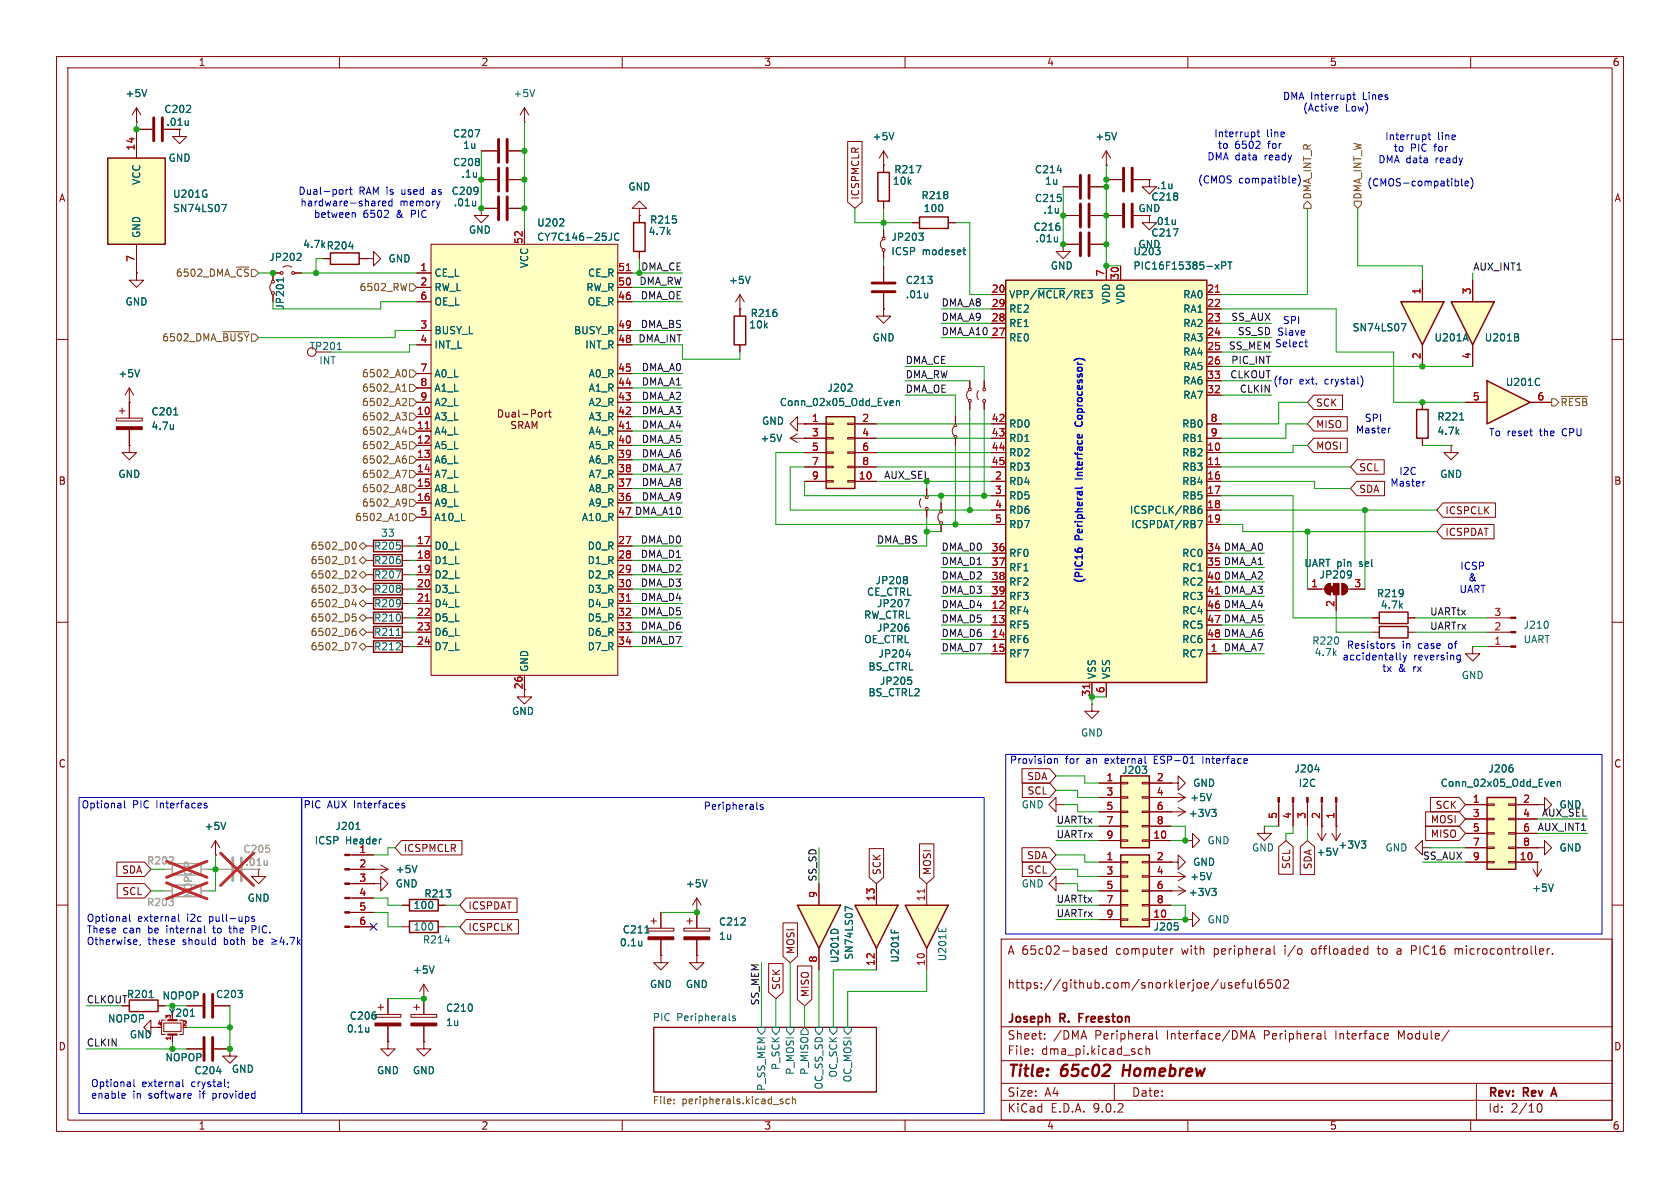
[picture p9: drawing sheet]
<svg xmlns="http://www.w3.org/2000/svg" width="297mm" height="210mm" viewBox="0 0 297 210" stroke-linecap="round" stroke-linejoin="round" font-family="sans-serif">
<defs><g id="words">
<g font-size="2.8" fill="#840000">
<text x="178" y="190.9">Title:</text>
<text x="187.7" y="190.9">65c02</text>
<text x="199.3" y="190.9">Homebrew</text>
</g>
<g font-size="2.1" fill="#840000">
<text x="178" y="169">A 65c02-based</text>
<text x="197.3" y="169">computer</text>
<text x="209" y="169">with</text>
<text x="214.8" y="169">peripheral</text>
<text x="227.5" y="169">i/o</text>
<text x="232.4" y="169">offloaded</text>
<text x="244.3" y="169">to</text>
<text x="247.8" y="169">a</text>
<text x="250.5" y="169">PIC16</text>
<text x="258.4" y="169">microcontroller.</text>
<text x="178" y="175">https://github.com/snorklerjoe/useful6502</text>
<text x="178" y="184">Sheet:</text>
<text x="178" y="181.2">Joseph</text>
<text x="186.2" y="184">/DMA</text>
<text x="187.5" y="181.2">R.</text>
<text x="191.4" y="181.2">Freeston</text>
<text x="193.6" y="184">Peripheral</text>
<text x="206.4" y="184">Interface/DMA</text>
<text x="223.7" y="184">Peripheral</text>
<text x="236.5" y="184">Interface</text>
<text x="247.7" y="184">Module/</text>
<text x="178" y="186.7">File:</text>
<text x="184.1" y="186.7">dma_pi.kicad_sch</text>
<text x="178" y="196.9">KiCad</text>
<text x="178" y="194.1">Size:</text>
<text x="184.7" y="194.1">A4</text>
<text x="185.7" y="196.9">E.D.A.</text>
<text x="193.3" y="196.9">9.0.2</text>
<text x="200" y="194.1">Date:</text>
<text x="263" y="194.3">Rev:</text>
<text x="263" y="196.9">Id:</text>
<text x="267.1" y="196.9">2/10</text>
<text x="269.4" y="194.3">Rev</text>
<text x="275.1" y="194.3">A</text>
</g>
<g font-size="1.8" fill="#840000">
<text x="35" y="11.9">1</text>
<text x="85" y="11.9">2</text>
<text x="135" y="11.9">3</text>
<text x="185" y="11.9">4</text>
<text x="235" y="11.9">5</text>
<text x="285" y="11.9">6</text>
<text x="29.3" y="22.5">.01u</text>
<text x="10.3" y="35.9">A</text>
<text x="152.1" y="35.4" transform="rotate(-90 152.1 35.4)">ICSPMCLR</text>
<text x="285.3" y="35.9">A</text>
<text x="201.2" y="37.7">GND</text>
<text x="232.6" y="72.1">SCK</text>
<text x="232.6" y="75.9">MISO</text>
<text x="232.6" y="79.7">MOSI</text>
<text x="240.2" y="83.5">SCL</text>
<text x="10.3" y="85.9">B</text>
<text x="240.2" y="87.3">SDA</text>
<text x="285.3" y="85.9">B</text>
<text x="109.2" y="91.2">47 DMA_A10</text>
<text x="255.4" y="91.1">ICSPCLK</text>
<text x="255.4" y="94.9">ICSPDAT</text>
<text x="213.3" y="97.5">34 DMA_A0</text>
<text x="213.3" y="100.1">35 DMA_A1</text>
<text x="213.3" y="102.6">40 DMA_A2</text>
<text x="213.3" y="107.7">46 DMA_A4</text>
<text x="213.3" y="110.2">47 DMA_A5</text>
<text x="213.3" y="112.8">48 DMA_A6</text>
<text x="92.5" y="122" transform="rotate(-90 92.5 122)">26</text>
<text x="10.3" y="135.9">C</text>
<text x="285.3" y="135.9">C</text>
<text x="181.5" y="138.1">SDA</text>
<text x="181.6" y="140.7">SCL</text>
<text x="253.7" y="143.2">SCK</text>
<text x="252.9" y="148.3">MISO</text>
<text x="252.9" y="145.7">MOSI</text>
<text x="21.5" y="154.6">SDA</text>
<text x="71.3" y="150.8">ICSPMCLR</text>
<text x="155.9" y="154.8" transform="rotate(-90 155.9 154.8)">SCK</text>
<text x="164.8" y="154.8" transform="rotate(-90 164.8 154.8)">MOSI</text>
<text x="181.5" y="152.1">SDA</text>
<text x="181.6" y="154.6">SCL</text>
<text x="228.3" y="153.7" transform="rotate(-90 228.3 153.7)">SCL</text>
<text x="232.1" y="153.8" transform="rotate(-90 232.1 153.8)">SDA</text>
<text x="21.5" y="158.4">SCL</text>
<text x="82.7" y="161">ICSPDAT</text>
<text x="82.7" y="164.8">ICSPCLK</text>
<text x="140.7" y="168.8" transform="rotate(-90 140.7 168.8)">MOSI</text>
<text x="15.2" y="177.5">CLKOUT</text>
<text x="29.8" y="179.9">Y201</text>
<text x="138.1" y="175.1" transform="rotate(-90 138.1 175.1)">SCK</text>
<text x="143.2" y="176.4" transform="rotate(-90 143.2 176.4)">MISO</text>
<text x="10.3" y="185.9">D</text>
<text x="285.3" y="185.9">D</text>
<text x="35" y="199.9">1</text>
<text x="85" y="199.9">2</text>
<text x="135" y="199.9">3</text>
<text x="185" y="199.9">4</text>
<text x="235" y="199.9">5</text>
<text x="285" y="199.9">6</text>
</g>
<g font-size="1.8" fill="#006464">
<text x="22.1" y="17.4">+5V</text>
<text x="90.7" y="17.4">+5V</text>
<text x="28.9" y="20.2">C202</text>
<text x="29.7" y="28.8">GND</text>
<text x="80" y="29.6">C208</text>
<text x="80" y="24.5">C207</text>
<text x="81.8" y="26.5">1u</text>
<text x="154.2" y="25">+5V</text>
<text x="193.5" y="25">+5V</text>
<text x="25" y="32.8" transform="rotate(-90 25 32.8)">VCC</text>
<text x="30.5" y="35.2">U201G</text>
<text x="79.7" y="34.6">C209</text>
<text x="81.5" y="31.6">.1u</text>
<text x="111" y="33.9">GND</text>
<text x="157.7" y="32.9">10k</text>
<text x="158" y="30.8">R217</text>
<text x="162.8" y="35.4">R218</text>
<text x="182.9" y="35.9">C215</text>
<text x="182.9" y="30.8">C214</text>
<text x="184.6" y="32.9">1u</text>
<text x="203.4" y="35.7">C218</text>
<text x="204.4" y="33.6">.1u</text>
<text x="30.5" y="37.7">SN74LS07</text>
<text x="80.1" y="36.7">.01u</text>
<text x="82.8" y="41.5">GND</text>
<text x="94.9" y="40.2">U202</text>
<text x="114.6" y="41.8">4.7k</text>
<text x="114.8" y="39.7">R215</text>
<text x="163.2" y="37.7">100</text>
<text x="182.6" y="41">C216</text>
<text x="184.3" y="37.9">.1u</text>
<text x="203.8" y="40">.01u</text>
<text x="25" y="42.2" transform="rotate(-90 25 42.2)">GND</text>
<text x="47.5" y="46.3">JP202</text>
<text x="53.5" y="44">4.7k R204</text>
<text x="68.6" y="46.6">GND</text>
<text x="93.6" y="47.5" transform="rotate(-90 93.6 47.5)">VCC</text>
<text x="94.9" y="42.8">CY7C146-25JC</text>
<text x="157.5" y="42.8">JP203</text>
<text x="157.5" y="45.3">ICSP</text>
<text x="163" y="45.3">modeset</text>
<text x="183" y="43">.01u</text>
<text x="185.7" y="47.9">GND</text>
<text x="200.3" y="45.3">U203</text>
<text x="200.3" y="47.9">PIC16F15385-xPT</text>
<text x="201.2" y="44">GND</text>
<text x="203.4" y="42">C217</text>
<text x="76.7" y="49.1">CE_L</text>
<text x="76.7" y="51.7">RW_L</text>
<text x="103.5" y="51.7">RW_R</text>
<text x="103.9" y="49.1">CE_R</text>
<text x="128.8" y="50.4">+5V</text>
<text x="160" y="50.4">C213</text>
<text x="160" y="52.9">.01u</text>
<text x="178.3" y="52.9">VPP/~{MCLR}/RE3</text>
<text x="196.4" y="53.9" transform="rotate(-90 196.4 53.9)">VDD</text>
<text x="199" y="53.9" transform="rotate(-90 199 53.9)">VDD</text>
<text x="209.1" y="52.9">RA0</text>
<text x="22.1" y="54.2">GND</text>
<text x="50.4" y="54.8" transform="rotate(-90 50.4 54.8)">JP201</text>
<text x="76.7" y="54.2">OE_L</text>
<text x="76.7" y="59.3">BUSY_L</text>
<text x="101.4" y="59.3">BUSY_R</text>
<text x="103.8" y="54.2">OE_R</text>
<text x="132.3" y="58.3">10k</text>
<text x="132.6" y="56.2">R216</text>
<text x="178.3" y="55.5">RE2</text>
<text x="178.3" y="58">RE1</text>
<text x="209.1" y="55.5">RA1</text>
<text x="209.1" y="58">RA2</text>
<text x="239" y="58.8">SN74LS07</text>
<text x="54.6" y="62.1">TP201</text>
<text x="56.4" y="64.6">INT</text>
<text x="76.7" y="61.8">INT_L</text>
<text x="103.4" y="61.8">INT_R</text>
<text x="154.2" y="60.6">GND</text>
<text x="178.3" y="60.6">RE0</text>
<text x="209.1" y="60.6">RA3</text>
<text x="209.1" y="63.1">RA4</text>
<text x="209.1" y="65.6">RA5</text>
<text x="253.5" y="60.6">U201A</text>
<text x="262.4" y="60.6">U201B</text>
<text x="20.8" y="66.9">+5V</text>
<text x="76.7" y="66.9">A0_L</text>
<text x="76.7" y="69.4">A1_L</text>
<text x="76.7" y="72">A2_L</text>
<text x="104" y="66.9">A0_R</text>
<text x="104" y="69.4">A1_R</text>
<text x="104" y="72">A2_R</text>
<text x="137.8" y="72">Conn_02x05_Odd_Even</text>
<text x="146.2" y="69.4">J202</text>
<text x="209.1" y="68.2">RA6</text>
<text x="209.1" y="70.7">RA7</text>
<text x="266.1" y="68.4">U201C</text>
<text x="26.7" y="73.6">C201</text>
<text x="26.7" y="76.2">4.7u</text>
<text x="76.7" y="74.5">A3_L</text>
<text x="76.7" y="77.1">A4_L</text>
<text x="104" y="74.5">A3_R</text>
<text x="104" y="77.1">A4_R</text>
<text x="134.6" y="75.3">GND</text>
<text x="178.3" y="75.8">RD0</text>
<text x="208.9" y="75.8">RB0</text>
<text x="254" y="74.5">R221</text>
<text x="254" y="77.1">4.7k</text>
<text x="76.7" y="79.6">A5_L</text>
<text x="76.7" y="82.1">A6_L</text>
<text x="104" y="79.6">A5_R</text>
<text x="104" y="82.1">A6_R</text>
<text x="134.3" y="78.3">+5V</text>
<text x="178.3" y="78.3">RD1</text>
<text x="178.3" y="80.9">RD2</text>
<text x="178.3" y="83.4">RD3</text>
<text x="208.9" y="78.3">RB1</text>
<text x="208.9" y="80.9">RB2</text>
<text x="208.9" y="83.4">RB3</text>
<text x="20.8" y="84.7">GND</text>
<text x="76.7" y="84.7">A7_L</text>
<text x="76.7" y="87.2">A8_L</text>
<text x="76.7" y="89.8">A9_L</text>
<text x="104" y="84.7">A7_R</text>
<text x="104" y="87.2">A8_R</text>
<text x="104" y="89.8">A9_R</text>
<text x="178.3" y="88.5">RD5</text>
<text x="178.3" y="86">RD4</text>
<text x="208.9" y="86">RB4</text>
<text x="208.9" y="88.5">RB5</text>
<text x="254.5" y="84.7">GND</text>
<text x="67.3" y="95.1">33</text>
<text x="76.7" y="92.3">A10_L</text>
<text x="102.8" y="92.3">A10_R</text>
<text x="178.3" y="91">RD6</text>
<text x="178.3" y="93.6">RD7</text>
<text x="199.6" y="91">ICSPCLK/RB6</text>
<text x="199.9" y="93.6">ICSPDAT/RB7</text>
<text x="66" y="99.9">R206</text>
<text x="66" y="97.4">R205</text>
<text x="76.7" y="97.4">D0_L</text>
<text x="76.7" y="99.9">D1_L</text>
<text x="103.8" y="97.4">D0_R</text>
<text x="103.8" y="99.9">D1_R</text>
<text x="178.3" y="98.7">RF0</text>
<text x="178.3" y="101.2">RF1</text>
<text x="208.9" y="98.7">RC0</text>
<text x="208.9" y="101.2">RC1</text>
<text x="230.5" y="100.4">UART pin</text>
<text x="240.4" y="100.4">sel</text>
<text x="66" y="102.5">R207</text>
<text x="66" y="105">R208</text>
<text x="66" y="107.5">R209</text>
<text x="76.7" y="102.5">D2_L</text>
<text x="76.7" y="105">D3_L</text>
<text x="76.7" y="107.5">D4_L</text>
<text x="103.8" y="102.5">D2_R</text>
<text x="103.8" y="105">D3_R</text>
<text x="103.8" y="107.5">D4_R</text>
<text x="153.2" y="105.5">CE_CTRL</text>
<text x="154.7" y="103.5">JP208</text>
<text x="154.9" y="107.5">JP207</text>
<text x="178.3" y="103.7">RF2</text>
<text x="178.3" y="106.3">RF3</text>
<text x="208.9" y="103.7">RC2</text>
<text x="208.9" y="106.3">RC3</text>
<text x="233.2" y="102.5">JP209</text>
<text x="243.3" y="105.8">R219</text>
<text x="244" y="107.8">4.7k</text>
<text x="66" y="112.6">R211</text>
<text x="66" y="110.1">R210</text>
<text x="76.7" y="110.1">D5_L</text>
<text x="76.7" y="112.6">D6_L</text>
<text x="103.8" y="110.1">D5_R</text>
<text x="103.8" y="112.6">D6_R</text>
<text x="152.7" y="109.6">RW_CTRL</text>
<text x="152.7" y="113.9">OE_CTRL</text>
<text x="154.9" y="111.9">JP206</text>
<text x="178.3" y="108.8">RF4</text>
<text x="178.3" y="111.4">RF5</text>
<text x="178.3" y="113.9">RF6</text>
<text x="208.9" y="108.8">RC4</text>
<text x="208.9" y="111.4">RC5</text>
<text x="208.9" y="113.9">RC6</text>
<text x="269.2" y="111.4">J210</text>
<text x="269.2" y="113.9">UART</text>
<text x="66" y="115.2">R212</text>
<text x="76.7" y="115.2">D7_L</text>
<text x="93.6" y="118.9" transform="rotate(-90 93.6 118.9)">GND</text>
<text x="103.8" y="115.2">D7_R</text>
<text x="153.4" y="118.7">BS_CTRL</text>
<text x="155.2" y="116.4">JP204</text>
<text x="178.3" y="116.4">RF7</text>
<text x="208.9" y="116.4">RC7</text>
<text x="231.9" y="114.1">R220</text>
<text x="232.3" y="116.2">4.7k</text>
<text x="153.4" y="123.3">BS_CTRL2</text>
<text x="155.5" y="121.3">JP205</text>
<text x="193.9" y="120.1" transform="rotate(-90 193.9 120.1)">VSS</text>
<text x="196.4" y="120.1" transform="rotate(-90 196.4 120.1)">VSS</text>
<text x="258.3" y="120.2">GND</text>
<text x="90.4" y="126.6">GND</text>
<text x="191" y="130.4">GND</text>
<text x="198.3" y="137">J203</text>
<text x="228.7" y="136.8">J204</text>
<text x="263" y="136.8">J206</text>
<text x="180.5" y="143.1">GND</text>
<text x="210.3" y="141.8">+5V</text>
<text x="210.8" y="139.3">GND</text>
<text x="229.5" y="139.3">I2C</text>
<text x="254.6" y="139.3">Conn_02x05_Odd_Even</text>
<text x="275.6" y="143.1">GND</text>
<text x="36.1" y="146.9">+5V</text>
<text x="55.5" y="149.5">ICSP</text>
<text x="59.2" y="146.9">J201</text>
<text x="61.1" y="149.5">Header</text>
<text x="210.1" y="144.6">+3V3</text>
<text x="213.4" y="149.5">GND</text>
<text x="69.9" y="154.5">+5V</text>
<text x="210.3" y="155.8">+5V</text>
<text x="210.8" y="153.3">GND</text>
<text x="221.2" y="150.7">GND</text>
<text x="232.7" y="151.5">+5V</text>
<text x="236.5" y="150.2">+3V3</text>
<text x="244.8" y="150.7">GND</text>
<text x="275.6" y="150.7">GND</text>
<text x="43.7" y="159.6">GND</text>
<text x="69.9" y="157.1">GND</text>
<text x="73" y="160.9">100</text>
<text x="74.9" y="158.9">R213</text>
<text x="121.2" y="157.1">+5V</text>
<text x="180.5" y="157.1">GND</text>
<text x="210.1" y="158.6">+3V3</text>
<text x="270.8" y="157.8">+5V</text>
<text x="73" y="164.7">100</text>
<text x="74.7" y="167">R214</text>
<text x="109.5" y="167.5">0.1u</text>
<text x="110" y="165.2">C211</text>
<text x="127" y="163.8">C212</text>
<text x="127" y="166.3">1u</text>
<text x="203.8" y="164.7">J205</text>
<text x="213.4" y="163.4">GND</text>
<text x="72.9" y="172.3">+5V</text>
<text x="148.4" y="170.3" transform="rotate(-90 148.4 170.3)">U201D</text>
<text x="151" y="169.8" transform="rotate(-90 151 169.8)">SN74LS07</text>
<text x="159.1" y="170.3" transform="rotate(-90 159.1 170.3)">U201F</text>
<text x="167.5" y="170" transform="rotate(-90 167.5 170)">U201E</text>
<text x="22.3" y="176.6">R201</text>
<text x="28.6" y="176.9">NOPOP</text>
<text x="38.1" y="176.6">C203</text>
<text x="78.7" y="179">C210</text>
<text x="114.8" y="174.9">GND</text>
<text x="121.2" y="174.9">GND</text>
<text x="19" y="180.9">NOPOP</text>
<text x="22.9" y="183.7">GND</text>
<text x="61.2" y="182.7">0.1u</text>
<text x="61.7" y="180.4">C206</text>
<text x="78.7" y="181.6">1u</text>
<text x="115.3" y="180.6">PIC</text>
<text x="119.6" y="180.6">Peripherals</text>
<text x="29.1" y="187.8">NOPOP</text>
<text x="34.3" y="190.1">C204</text>
<text x="40.9" y="189.8">GND</text>
<text x="66.5" y="190.1">GND</text>
<text x="72.9" y="190.1">GND</text>
<text x="138" y="189.3" transform="rotate(-90 138 189.3)">P_SCK</text>
<text x="140.6" y="190.1" transform="rotate(-90 140.6 190.1)">P_MOSI</text>
<text x="143.1" y="190.1" transform="rotate(-90 143.1 190.1)">P_MISO</text>
<text x="148.2" y="190.6" transform="rotate(-90 148.2 190.6)">OC_SCK</text>
<text x="150.7" y="191.4" transform="rotate(-90 150.7 191.4)">OC_MOSI</text>
<text x="135.5" y="192.9" transform="rotate(-90 135.5 192.9)">P_SS_MEM</text>
<text x="145.6" y="192.7" transform="rotate(-90 145.6 192.7)">OC_SS_SD</text>
</g>
<g font-size="1.8" fill="#0000c2">
<text x="226.7" y="17.9">DMA Interrupt</text>
<text x="241" y="17.9">Lines</text>
<text x="230.3" y="19.9">(Active</text>
<text x="237.8" y="19.9">Low)</text>
<text x="213.3" y="28.6">DMA data</text>
<text x="214.6" y="24.5">Interrupt</text>
<text x="215.2" y="26.5">to</text>
<text x="218.3" y="26.5">6502</text>
<text x="223.7" y="28.6">ready</text>
<text x="223.9" y="24.5">line</text>
<text x="224.3" y="26.5">for</text>
<text x="243.6" y="29.1">DMA data</text>
<text x="244.8" y="25">Interrupt</text>
<text x="246.3" y="27">to</text>
<text x="249.3" y="27">PIC</text>
<text x="253.7" y="27">for</text>
<text x="253.9" y="29.1">ready</text>
<text x="254.1" y="25">line</text>
<text x="52.7" y="34.6">Dual-port</text>
<text x="63.5" y="34.6">RAM is</text>
<text x="71.2" y="34.6">used</text>
<text x="76.8" y="34.6">as C209</text>
<text x="211.7" y="32.6">(CMOS</text>
<text x="219" y="32.6">compatible)</text>
<text x="241.6" y="33.2">(CMOS-compatible)</text>
<text x="53" y="36.7">hardware-shared</text>
<text x="55.4" y="38.7">between</text>
<text x="64.2" y="38.7">6502</text>
<text x="70.2" y="38.7">&amp;</text>
<text x="70.7" y="36.7">memory</text>
<text x="72.9" y="38.7">PIC</text>
<text x="218.7" y="59.3">SS_SD Slave</text>
<text x="226.7" y="57.5">SPI</text>
<text x="217.1" y="61.9">SS_MEM Select</text>
<text x="225" y="68.2">(for</text>
<text x="229.7" y="68.2">ext.</text>
<text x="234.3" y="68.2">crystal)</text>
<text x="191.8" y="74.3" transform="rotate(-90 191.8 74.3)">Coprocessor)</text>
<text x="239.6" y="76.8">Master</text>
<text x="241.2" y="74.8">SPI</text>
<text x="263.1" y="77.3">To reset</text>
<text x="272.3" y="77.3">the</text>
<text x="276.4" y="77.3">CPU</text>
<text x="191.8" y="84.2" transform="rotate(-90 191.8 84.2)">Interface</text>
<text x="245.7" y="86.2">Master</text>
<text x="247.3" y="84.2">I2C</text>
<text x="191.8" y="95.4" transform="rotate(-90 191.8 95.4)">Peripheral</text>
<text x="258.1" y="100.9">ICSP</text>
<text x="191.8" y="103.3" transform="rotate(-90 191.8 103.3)">(PIC16</text>
<text x="257.9" y="105">UART</text>
<text x="259.5" y="103">&amp;</text>
<text x="237.2" y="116.9">accidentally</text>
<text x="238" y="114.9">Resistors</text>
<text x="244.3" y="119">tx</text>
<text x="247.2" y="119">&amp;</text>
<text x="247.9" y="114.9">in</text>
<text x="249.9" y="116.9">reversing</text>
<text x="249.9" y="119">rx</text>
<text x="250.8" y="114.9">case</text>
<text x="256.3" y="114.9">of</text>
<text x="178.4" y="135.2">Provision</text>
<text x="188.3" y="135.2">for</text>
<text x="192.1" y="135.2">an</text>
<text x="195.6" y="135.2">external</text>
<text x="204.5" y="135.2">ESP-01</text>
<text x="213.3" y="135.2">Interface</text>
<text x="14.3" y="143.1">Optional</text>
<text x="23.4" y="143.1">PIC</text>
<text x="27.7" y="143.1">Interfaces</text>
<text x="53.6" y="143.1">PIC</text>
<text x="57.9" y="143.1">AUX Interfaces</text>
<text x="124.3" y="143.4">Peripherals</text>
<text x="15.2" y="163.2">Optional</text>
<text x="15.2" y="165.2">These</text>
<text x="15.2" y="167.3">Otherwise,</text>
<text x="21.7" y="165.2">can</text>
<text x="24.3" y="163.2">external</text>
<text x="26.1" y="167.3">these</text>
<text x="26.3" y="165.2">be</text>
<text x="29.7" y="165.2">internal</text>
<text x="32.4" y="167.3">should</text>
<text x="33.2" y="163.2">i2c</text>
<text x="37.3" y="163.2">pull-ups</text>
<text x="38.2" y="165.2">to</text>
<text x="39.9" y="167.3">both</text>
<text x="41.2" y="165.2">the</text>
<text x="45.2" y="167.3">be</text>
<text x="45.4" y="165.2">PIC.</text>
<text x="16" y="192.4">Optional</text>
<text x="16" y="194.4">enable</text>
<text x="23.5" y="194.4">in</text>
<text x="25.1" y="192.4">external</text>
<text x="26.4" y="194.4">software</text>
<text x="33.9" y="192.4">crystal;</text>
<text x="35.5" y="194.4">if</text>
<text x="38" y="194.4">provided</text>
</g>
<g font-size="1.8" fill="#a90000">
<text x="23.9" y="26.7" transform="rotate(-90 23.9 26.7)">14</text>
<text x="23.9" y="46.4" transform="rotate(-90 23.9 46.4)">7</text>
<text x="92.5" y="43.2" transform="rotate(-90 92.5 43.2)">52</text>
<text x="74.2" y="48">1</text>
<text x="74.2" y="50.5">2</text>
<text x="74.2" y="53.1">6</text>
<text x="109.2" y="48">51</text>
<text x="109.2" y="50.5">50</text>
<text x="109.2" y="53.1">46</text>
<text x="175.2" y="51.8">20</text>
<text x="195.3" y="49" transform="rotate(-90 195.3 49)">7</text>
<text x="197.9" y="49.6" transform="rotate(-90 197.9 49.6)">30</text>
<text x="213.3" y="51.8">21</text>
<text x="251.2" y="52.1" transform="rotate(-90 251.2 52.1)">1</text>
<text x="260.1" y="52.1" transform="rotate(-90 260.1 52.1)">3</text>
<text x="74.2" y="58.2">3</text>
<text x="109.2" y="58.2">49</text>
<text x="175.2" y="54.4">29</text>
<text x="175.2" y="56.9">28</text>
<text x="175.2" y="59.4">27</text>
<text x="213.3" y="54.4">22</text>
<text x="213.3" y="56.9">23</text>
<text x="213.3" y="59.4">24</text>
<text x="74.2" y="60.7">4</text>
<text x="74.2" y="65.8">7</text>
<text x="109.2" y="60.7">48</text>
<text x="109.2" y="65.8">45</text>
<text x="213.3" y="62">25</text>
<text x="213.3" y="64.5">26</text>
<text x="251.2" y="63.6" transform="rotate(-90 251.2 63.6)">2</text>
<text x="260.1" y="63.6" transform="rotate(-90 260.1 63.6)">4</text>
<text x="74.2" y="68.3">8</text>
<text x="74.2" y="70.9">9</text>
<text x="109.2" y="68.3">44</text>
<text x="109.2" y="70.9">43</text>
<text x="213.3" y="67.1">33</text>
<text x="213.3" y="69.6">32</text>
<text x="260.3" y="70.9">5</text>
<text x="271.7" y="70.9">6</text>
<text x="73.6" y="73.4">10</text>
<text x="73.6" y="75.9">11</text>
<text x="109.2" y="73.4">42</text>
<text x="109.2" y="75.9">41</text>
<text x="143.4" y="74.7">1</text>
<text x="143.4" y="77.2">3</text>
<text x="152.3" y="74.7">2</text>
<text x="152.3" y="77.2">4</text>
<text x="175.2" y="74.7">42</text>
<text x="175.2" y="77.2">43</text>
<text x="213.9" y="74.7">8</text>
<text x="213.9" y="77.2">9</text>
<text x="73.6" y="78.5">12</text>
<text x="73.6" y="81">13</text>
<text x="73.6" y="83.6">14</text>
<text x="109.2" y="78.5">40</text>
<text x="109.2" y="81">39</text>
<text x="109.2" y="83.6">38</text>
<text x="143.4" y="79.8">5</text>
<text x="143.4" y="82.3">7</text>
<text x="152.3" y="79.8">6</text>
<text x="152.3" y="82.3">8</text>
<text x="175.2" y="79.8">44</text>
<text x="175.2" y="82.3">45</text>
<text x="213.3" y="79.8">10</text>
<text x="213.3" y="82.3">11</text>
<text x="73.6" y="86.1">15</text>
<text x="73.6" y="88.6">16</text>
<text x="109.2" y="86.1">37</text>
<text x="109.2" y="88.6">36</text>
<text x="143.4" y="84.8">9</text>
<text x="151.7" y="84.8">10</text>
<text x="175.8" y="87.4">3</text>
<text x="175.8" y="89.9">4</text>
<text x="175.8" y="84.8">2</text>
<text x="213.3" y="84.8">16</text>
<text x="213.3" y="87.4">17</text>
<text x="213.3" y="89.9">18</text>
<text x="74.2" y="91.2">5</text>
<text x="109.2" y="91.2">47</text>
<text x="175.8" y="92.5">5</text>
<text x="213.3" y="92.5">19</text>
<text x="73.6" y="96.3">17</text>
<text x="73.6" y="98.8">18</text>
<text x="73.6" y="101.3">19</text>
<text x="109.2" y="96.3">27</text>
<text x="109.2" y="98.8">28</text>
<text x="109.2" y="101.3">29</text>
<text x="175.2" y="97.5">36</text>
<text x="175.2" y="100.1">37</text>
<text x="213.3" y="97.5">34</text>
<text x="213.3" y="100.1">35</text>
<text x="73.6" y="103.9">20</text>
<text x="73.6" y="106.4">21</text>
<text x="109.2" y="103.9">30</text>
<text x="109.2" y="106.4">31</text>
<text x="175.2" y="102.6">38</text>
<text x="175.2" y="105.2">39</text>
<text x="175.2" y="107.7">12</text>
<text x="213.3" y="105.2">41 DMA_A3</text>
<text x="213.3" y="102.6">40</text>
<text x="213.3" y="105.2">41</text>
<text x="213.3" y="107.7">46</text>
<text x="231.7" y="103.9">1</text>
<text x="236" y="107.4" transform="rotate(-90 236 107.4)">2</text>
<text x="239.3" y="103.9">3</text>
<text x="73.6" y="109">22</text>
<text x="73.6" y="111.5">23</text>
<text x="109.2" y="109">32</text>
<text x="109.2" y="111.5">33</text>
<text x="175.2" y="110.2">13</text>
<text x="175.2" y="112.8">14</text>
<text x="213.3" y="110.2">47</text>
<text x="213.3" y="112.8">48</text>
<text x="264.1" y="111.5">2</text>
<text x="264.1" y="109">3</text>
<text x="73.6" y="114">24</text>
<text x="109.2" y="114">34</text>
<text x="175.2" y="115.3">15</text>
<text x="213.9" y="115.3">1</text>
<text x="264.1" y="114">1</text>
<text x="192.8" y="123.2" transform="rotate(-90 192.8 123.2)">31</text>
<text x="195.3" y="122.6" transform="rotate(-90 195.3 122.6)">6</text>
<text x="195.5" y="138.2">1</text>
<text x="195.5" y="140.7">3</text>
<text x="195.5" y="143.3">5</text>
<text x="204.4" y="138.2">2</text>
<text x="204.4" y="140.7">4</text>
<text x="204.4" y="143.3">6</text>
<text x="260.3" y="142">1</text>
<text x="269.2" y="142">2</text>
<text x="195.5" y="145.8">7</text>
<text x="195.5" y="148.3">9</text>
<text x="203.8" y="148.3">10</text>
<text x="204.4" y="145.8">8</text>
<text x="225.8" y="144.9" transform="rotate(-90 225.8 144.9)">5</text>
<text x="228.3" y="144.9" transform="rotate(-90 228.3 144.9)">4</text>
<text x="230.9" y="144.9" transform="rotate(-90 230.9 144.9)">3</text>
<text x="233.4" y="144.9" transform="rotate(-90 233.4 144.9)">2</text>
<text x="236" y="144.9" transform="rotate(-90 236 144.9)">1</text>
<text x="260.3" y="144.5">3</text>
<text x="260.3" y="147.1">5</text>
<text x="260.3" y="149.6">7</text>
<text x="269.2" y="144.5">4</text>
<text x="269.2" y="147.1">6</text>
<text x="269.2" y="149.6">8</text>
<text x="63.4" y="150.9">1</text>
<text x="63.4" y="153.4">2</text>
<text x="63.4" y="156">3</text>
<text x="195.5" y="152.1">1</text>
<text x="195.5" y="154.7">3</text>
<text x="204.4" y="152.1">2</text>
<text x="204.4" y="154.7">4</text>
<text x="260.3" y="152.1">9</text>
<text x="268.6" y="152.1">10</text>
<text x="63.4" y="158.5">4</text>
<text x="63.4" y="161">5</text>
<text x="144.5" y="158.8" transform="rotate(-90 144.5 158.8)">9</text>
<text x="154.7" y="159.4" transform="rotate(-90 154.7 159.4)">13</text>
<text x="163.6" y="159.4" transform="rotate(-90 163.6 159.4)">11</text>
<text x="195.5" y="157.2">5</text>
<text x="195.5" y="159.8">7</text>
<text x="204.4" y="157.2">6</text>
<text x="204.4" y="159.8">8</text>
<text x="63.4" y="163.6">6</text>
<text x="195.5" y="162.3">9</text>
<text x="203.8" y="162.3">10</text>
<text x="144.5" y="170.3" transform="rotate(-90 144.5 170.3)">8</text>
<text x="154.7" y="170.9" transform="rotate(-90 154.7 170.9)">12</text>
<text x="163.6" y="170.9" transform="rotate(-90 163.6 170.9)">10</text>
</g>
<g font-size="1.8" fill="#725600">
<text x="232" y="35.4" transform="rotate(-90 232 35.4)">DMA_INT_R</text>
<text x="240.9" y="35.4" transform="rotate(-90 240.9 35.4)">DMA_INT_W</text>
<text x="31" y="49.1">6502_DMA_~{CS}</text>
<text x="63.5" y="51.7">6502_RW</text>
<text x="28.6" y="60.6">6502_DMA_~{BUSY}</text>
<text x="63.9" y="66.9">6502_A0</text>
<text x="63.9" y="69.4">6502_A1</text>
<text x="63.9" y="72">6502_A2</text>
<text x="275.8" y="72">~{RESB}</text>
<text x="63.9" y="74.5">6502_A3</text>
<text x="63.9" y="77.1">6502_A4</text>
<text x="63.9" y="82.1">6502_A6</text>
<text x="63.9" y="79.6">6502_A5</text>
<text x="63.9" y="84.7">6502_A7</text>
<text x="63.9" y="87.2">6502_A8</text>
<text x="63.9" y="89.8">6502_A9</text>
<text x="62.7" y="92.3">6502_A10</text>
<text x="54.8" y="99.9">6502_D1</text>
<text x="54.8" y="97.4">6502_D0</text>
<text x="54.8" y="105">6502_D3</text>
<text x="54.8" y="107.5">6502_D4</text>
<text x="54.8" y="102.5">6502_D2</text>
<text x="54.8" y="112.6">6502_D6</text>
<text x="54.8" y="110.1">6502_D5</text>
<text x="54.8" y="115.2">6502_D7</text>
<text x="115.3" y="195.5">File:</text>
<text x="120.5" y="195.5">peripherals.kicad_sch</text>
</g>
<g font-size="1.8" fill="#0f0f0f">
<text x="113.3" y="47.9">DMA_CE</text>
<text x="260.3" y="47.9">AUX_INT1</text>
<text x="112.9" y="50.5">DMA_RW</text>
<text x="113.2" y="53">DMA_OE</text>
<text x="113.2" y="58.1">DMA_BS</text>
<text x="166.4" y="56.8">DMA_A9</text>
<text x="166.4" y="54.3">DMA_A8</text>
<text x="166.4" y="59.3">DMA_A10</text>
<text x="217.6" y="56.8">SS_AUX</text>
<text x="112.8" y="60.6">DMA_INT</text>
<text x="113.4" y="65.7">DMA_A0</text>
<text x="160" y="64.4">DMA_CE</text>
<text x="217.6" y="64.4">PIC_INT</text>
<text x="113.4" y="68.2">DMA_A1</text>
<text x="113.4" y="70.8">DMA_A2</text>
<text x="160" y="69.5">DMA_OE</text>
<text x="160" y="67">DMA_RW</text>
<text x="217.4" y="67">CLKOUT</text>
<text x="219.1" y="69.5">CLKIN</text>
<text x="113.4" y="75.9">DMA_A4</text>
<text x="113.4" y="73.3">DMA_A3</text>
<text x="113.4" y="78.4">DMA_A5</text>
<text x="113.4" y="83.5">DMA_A7</text>
<text x="113.4" y="80.9">DMA_A6</text>
<text x="113.4" y="88.6">DMA_A9</text>
<text x="113.4" y="86">DMA_A8</text>
<text x="113.2" y="98.7">DMA_D1</text>
<text x="113.2" y="96.2">DMA_D0</text>
<text x="113.2" y="101.3">DMA_D2</text>
<text x="154.9" y="96.2">DMA_BS</text>
<text x="166.4" y="100">DMA_D1</text>
<text x="166.4" y="97.4">DMA_D0</text>
<text x="113.2" y="103.8">DMA_D3</text>
<text x="113.2" y="106.3">DMA_D4</text>
<text x="166.4" y="102.5">DMA_D2</text>
<text x="166.4" y="105.1">DMA_D3</text>
<text x="166.4" y="107.6">DMA_D4</text>
<text x="113.2" y="111.4">DMA_D6</text>
<text x="113.2" y="114">DMA_D7</text>
<text x="113.2" y="108.9">DMA_D5</text>
<text x="166.4" y="110.1">DMA_D5</text>
<text x="166.4" y="112.7">DMA_D6</text>
<text x="252.7" y="111.4">UARTrx</text>
<text x="252.7" y="108.9">UARTtx</text>
<text x="166.4" y="115.2">DMA_D7</text>
<text x="216.2" y="115.2">DMA_A7</text>
<text x="186.7" y="145.7">UARTtx</text>
<text x="186.7" y="148.2">UARTrx</text>
<text x="271.8" y="147">AUX_INT1</text>
<text x="272.5" y="144.4">AUX_SEL</text>
<text x="144.4" y="155.9" transform="rotate(-90 144.4 155.9)">SS_SD</text>
<text x="251.5" y="152.1">SS_AUX</text>
<text x="186.7" y="159.7">UARTtx</text>
<text x="186.7" y="162.2">UARTrx</text>
<text x="134.3" y="177.8" transform="rotate(-90 134.3 177.8)">SS_MEM</text>
<text x="15.2" y="185.1">CLKIN</text>
</g>
<text font-size="1.8" fill="#009600" x="156.2" y="84.7">AUX_SEL</text>
<g font-size="1.8" fill="#989898">
<text x="25.9" y="153">R202</text>
<text x="42.9" y="151">C205</text>
<text x="25.9" y="160.4">R203</text>
<text x="34.1" y="158.8" transform="rotate(-90 34.1 158.8)">NOPOP</text>
</g>
<text font-size="1.8" fill="#a1a1a1" x="43.3" y="153.3">.01u</text>
<text font-size="1.1" fill="#840000" x="27.7" y="181.4">4</text>
<g font-size="1.1" fill="#a90000">
<text x="30.2" y="184" transform="rotate(-90 30.2 184)">1</text>
<text x="30.2" y="180.2" transform="rotate(-90 30.2 180.2)">3</text>
<text x="32.2" y="181.4">2</text>
</g>
</g></defs>
<g fill="none" stroke="#840000" stroke-width=".18">
<path d="M10 10h277v190h-277zM12 12h273v186h-273zM60 10v2M110 10v2M160 10v2M210 10v2M260 10v2M10 60h2M285 60h2M10 110h2M285 110h2M10 160h2"/>
<path d="M177 166h108v32h-108zM193.6 168.2l.7-.1-.1-.3-.4-.1-.2 .2 .1 .7h.5M195.6 167.8l-.4-.1-.3 .3v.4l.1 .2h.6M195.6 167.2v1.5M207 167.7v1M207.4 167.7l-.3 .1-.1 .2M217.7 173.8l-.3-.1-.2 .2v.2l.5 .2v.3h-.5M218.4 174.2l.7-.1-.1-.3-.4-.1-.2 .2 .1 .7h.5M219.5 173.7h.6M220.1 173.2l-.4 .2v1.3M220.6 173.7l.1 .9 .3 .1 .2-.1M221.2 173.7v1"/>
<path d="M222 173.2v1.3l.2 .2M223.4 173.2a.59 .59 0 0 0-.7 .6v.6l.1 .2 .4 .1 .3-.1v-.5l-.1-.3h-.4l-.3 .3M224.9 173.2h-.7l-.1 .7 .2-.1h.5l.2 .3-.1 .5-.2 .1-.6-.1M225.2 167.2v1.3l.3 .2M225.7 173.3l.2-.1a.81 .81 0 0 1 .6 .6 .81 .81 0 0 1-.3 .8l-.2 .1a.81 .81 0 0 1-.3-1.4zM227 173.3l.5-.1 .2 .1 .1 .3-.9 1.1h.9M241.4 167.7l.4 .1M241.8 168.6l-.4 .1M241.8 167.2v1.5M243.5 167.7h.5M247.5 167.7l-.5 .1M247.5 168.1h-.3a.29 .29 0 0 0-.2 .3 .29 .29 0 0 0 .2 .3h.3"/>
<path d="M249.5 167.2h.6M249.5 168h.6M257.2 167.7v1M257.8 167.8l-.3-.1-.3 .1M273.5 167.7v1M274 167.7l-.3 .1-.2 .2M274.5 168.6v.1M285 160h2M60 198v2M110 198v2M115.6 181.6h39.3v11.4h-39.3zM160 198v2"/>
<path d="M177 194.5h108M177 191.5h108M177 187.5h108M177 181.5h108M182.5 186.3v.1M182.5 185.5v.1M184.7 183.6v.1M184.7 182.8v.1M197 191.5v3M201.4 186.3h.6M201.4 185.5h.6M202.6 185.5l.2-.1 .4 .1v.9"/>
<path d="M202.6 184.9v1.5M203.7 182.8v.9M203.7 183.6l-.1 .1M203.7 183.1h-.1M204.5 182.2v1.3l.2 .2M210 198v2M220.9 183.7l.5-1.5 .5 1.5M221 183.3h.7M234.2 182.2v1.3l.3 .2M245.2 182.7l.3 .4-.8 .1M245.4 183.6l-.2 .1M256.2 182.1l-1.3 2"/>
<path d="M260 198v2M261 191.5v6.5M271.7 195.7l.2-.5 .2-.1a.81 .81 0 0 1 .6 .6 .81 .81 0 0 1-.3 .8h-.4l-.3-.5"/>
</g>
<path d="M190.8 179.9h.5M191.5 179.2h-.7v1.5M274.3 193.4h.8M274.7 192.3l-.5 1.5" fill="none" stroke="#840000" stroke-width=".3"/>
<path d="M198.7 188.2l-.3 2" fill="none" stroke="#840000" stroke-width=".4"/>
<path d="M130 179.6h-.3l-.2 .2 .1 .1 .4 .2v.3h-.5M134 181.6h1.3v.6l-.7 .7-.6-.7zM136.5 181.6h1.3v.6l-.6 .7-.7-.7zM139.1 181.6h1.2v.6l-.6 .7-.6-.7zM142.2 181.6l.7 .6v.7h-1.3v-.7zM144.1 181.6h1.3v.6l-.6 .7-.7-.7zM146.7 181.6h1.3v.6l-.7 .7-.6-.7zM149.2 181.6h1.3v.6l-.6 .7-.7-.7z" fill="none" stroke="#006464" stroke-width=".18"/>
<path d="M119.2 195v.1M119.2 194.3v.2M138.1 194.7l.3 .1 .1 .1-.2 .2h-.3M138.1 194.3h.3M139.5 194.3h-.3l-.3 .2 .2 .6h.4M140.1 194.4l.2-.1h.3v.8M140.1 193.9v1.2" fill="none" stroke="#725600" stroke-width=".18"/>
<path d="M177.8 49.5h35.6v71.2h-35.6z" fill="#ffffc2"/>
<path d="M58.4 44.7h5.1v2h-5.1zM129.8 55.9h2v5.1h-2zM177.8 49.5h35.6v71.2h-35.6zM66 110.7h5.1v2.1h-5.1zM66 100.6h5.1v2h-5.1zM66 113.3h5.1v2h-5.1zM66 108.2h5.1v2h-5.1z" fill="none" stroke="#840000" stroke-width=".25"/>
<g fill="none" stroke="#840000" stroke-width=".18">
<path d="M85.1 36.8v1.3h1.3l-1.3 1.3-1.3-1.3h1.3M85.1 36.8h.1M85.1 36.8h2.8M85.1 31.8h2.8M89.9 36.8h2.8M89.9 31.8h2.8M24.1 48.3v1.2h1.3l-1.3 1.3-1.2-1.3h1.2M24.1 48.3h.1M48.3 48.3h1.2M50 47.2l.8-.2 .8 .2M52.1 48.3h1.2M57.1 45.7h1.3"/>
<path d="M63.5 45.7h1.3M64.8 45.7h1.2v-1.2l1.3 1.2-1.3 1.3v-1.3M64.8 45.7h.1M130.8 54.6v1.3M175.3 52.1h2.5M175.3 54.6h2.5M175.3 57.2h2.5M175.3 59.7h2.5M195.6 47v2.5M198.1 47v2.5M213.4 52.1h2.5M213.4 54.6h2.5"/>
<path d="M213.4 57.2h2.5M213.4 59.7h2.5M20.6 73.9h4.5v.5h-4.5zM21.1 72.6h1M21.6 72.1v1.1M22.9 78.7v1.3h1.2l-1.2 1.3-1.3-1.3h1.3M22.9 78.7h.1M22.9 71.1h.1M22.9 68.6v5.3M22.9 75.9v2.8M22.9 68.6l-.8 1.3M22.9 68.6l.7 1.3"/>
<path d="M130.8 61v1.2M141 74.9v-1.2l-1.3 1.2 1.3 1.3v-1.3h1.2M142.2 74.9h.1M175.3 74.9h2.5M175.3 77.5h2.5M213.4 74.9h2.5M213.4 77.5h2.5M213.4 62.2h2.5M213.4 64.8h2.5M213.4 67.3h2.5M213.4 69.9h2.5M175.3 87.6h2.5"/>
<path d="M175.3 90.2h2.5M175.3 80h2.5M175.3 82.6h2.5M175.3 85.1h2.5M175.3 92.7h2.5M175.3 97.8h2.5M213.4 87.6h2.5M213.4 90.2h2.5M213.4 80h2.5M213.4 82.6h2.5M213.4 85.1h2.5M213.4 92.7h2.5"/>
<path d="M64.8 111.8h1.2M64.8 101.6h1.2M64.8 114.3h1.2M64.8 109.2h1.2M71.1 111.8h1.3M71.1 101.6h1.3M71.1 114.3h1.3M71.1 109.2h1.3M175.3 100.3h2.5M175.3 102.9h2.5M175.3 105.4h2.5M175.3 108h2.5"/>
<path d="M175.3 110.5h2.5M175.3 113h2.5M175.3 115.6h2.5M213.4 115.6h2.5M193 120.7v2.5M195.6 120.7v2.5M66 153.7h.1M66 156.2h1.3v-1.3l1.3 1.3-1.3 1.3v-1.3M66 156.2h.1M66 153.7h2.6M67.3 152.9l1.3 .8M68.6 153.7l-1.3 .7"/>
<circle cx="49.8" cy="48.3" r=".25"/>
<circle cx="51.8" cy="48.3" r=".25"/>
</g>
<g fill="none" stroke="#006464" stroke-width=".18">
<path d="M84.1 35.5v.9M84.1 36.3h-.1M53.2 44.9v.4l-.7 .7h.7M61.7 43.6h.8M183.5 51h4.8M205.1 44.5l-.1 .4M216 47l.6-.1 .1-.2-.1-.3-.6-.1v1.3M217.1 46.3h.7M217.4 46.3v1.3M24.7 65.3l-.4 1.3M30.7 75v.9M30.7 75.8h-.1"/>
<path d="M30.7 73.4h.7M211.7 92h.9l-.6 1.3M212.4 89.5h-.4a.86 .86 0 0 0 0 1.2l.4-.1 .1-.4-.2-.2h-.4l-.1 .2M70 100.9h.8l-.5 1.3M70.1 112.3h.7M73.7 153l-.4 1.2"/>
</g>
<path d="M214.9 51.7h.7M214.9 82.1h.7M192.6 121v.7" fill="none" stroke="#a90000" stroke-width=".18"/>
<path d="M88.1 29.7v4.1M88.1 34.8v4.1M89.7 29.7v4.1M89.7 34.8v4.1" fill="none" stroke="#840000" stroke-width=".51"/>
<path d="M20.6 75.4h4.5v.5h-4.5z" fill="#840000" stroke="#840000" stroke-width=".18"/>
<path d="M76.2 43.2h33v76.2h-33z" fill="#ffffc2"/>
<g fill="none" stroke="#840000" stroke-width=".18">
<path d="M73.7 48.3h2.5M73.7 50.8h2.5M73.7 53.3h2.5M73.7 58.4h2.5M76.2 43.2h33v76.2h-33zM92.7 40.6v2.6M109.2 48.3h2.6M109.2 50.8h2.6M109.2 53.3h2.6M109.2 58.4h2.6M73.7 61h2.5M73.7 66h2.5"/>
<path d="M73.7 68.6h2.5M73.7 71.1h2.5M73.7 73.7h2.5M73.7 76.2h2.5M73.7 78.7h2.5M88.1 72.5a.64 .64 0 0 1 .8 .6 .64 .64 0 0 1-.8 .6zM89.4 72.9l.1 .8h.3l.2-.1M90 72.9v.8M90.6 72.9h.4l.1 .8M91.1 73.2h-.4l-.2 .2 .2 .3h.4M91.2 74.6l-.5-.1-.2 .1v.4l.5 .2 .2 .3-.3 .3-.5-.1M91.7 72.5v1l.2 .2"/>
<path d="M91.7 75.2l.6-.1 .1-.2v-.3l-.7-.1v1.3M92 75.2l.4 .6M92.4 73.2h.9M92.8 75.8l.4-1.3 .4 1.3M92.9 75.4h.6M93.9 73.1h.7l.1-.2-.1-.3-.7-.1v1.2M94.1 75.8v-1.3l.4 .9 .4-.9v1.3M95.2 73l.2-.1 .4 .1v.5l-.1 .2h-.3l-.2-.1zM96.4 72.9v.8M96.7 72.9l-.3 .2M97 72.9h.5M97.2 72.5v1l.3 .2"/>
<path d="M109.2 61h2.6M109.2 66h2.6M109.2 68.6h2.6M109.2 71.1h2.6M109.2 73.7h2.6M109.2 76.2h2.6M109.2 78.7h2.6M73.7 81.3h2.5M73.7 83.8h2.5M73.7 86.4h2.5M73.7 88.9h2.5M73.7 91.4h2.5"/>
<path d="M73.7 96.5h2.5M73.7 99.1h2.5M109.2 81.3h2.6M109.2 83.8h2.6M109.2 86.4h2.6M109.2 88.9h2.6M109.2 96.5h2.6M109.2 99.1h2.6M73.7 101.6h2.5M73.7 104.1h2.5M73.7 106.7h2.5M73.7 109.2h2.5"/>
<path d="M73.7 111.8h2.5M73.7 114.3h2.5M92.7 119.4v2.5M109.2 101.6h2.6M109.2 104.1h2.6M109.2 106.7h2.6M109.2 109.2h2.6M109.2 111.8h2.6M109.2 114.3h2.6"/>
</g>
<path d="M110.7 47.8h.8M75.2 75.8h.7M110.7 75.8h.8M75.2 106.3h.7M110.7 106.3h.8" fill="none" stroke="#a90000" stroke-width=".18"/>
<path d="M98.9 39.9h.8M99.6 38.8v.4M108.1 41.2v.9l-.4 .4M109.4 41.3a.6 .6 0 0 0-.8 .5 .6 .6 0 0 0 .6 .7l.2-.1" fill="none" stroke="#006464" stroke-width=".18"/>
<path d="M247.6 53.3h7.7l-3.8 7.7z" fill="#ffffc2"/>
<path d="M247.6 53.3h7.7l-3.8 7.7z" fill="none" stroke="#840000" stroke-width=".25"/>
<path d="M251.5 49.5v3.8M251.5 61v3.8" fill="none" stroke="#840000" stroke-width=".18"/>
<path d="M247.7 57.2h.9l-.6 1.3M259.1 59l.4 1.3" fill="none" stroke="#006464" stroke-width=".18"/>
<path d="M256.5 53.3h7.7l-3.9 7.7z" fill="#ffffc2"/>
<path d="M112 39.4h2v5.1h-2zM256.5 53.3h7.7l-3.9 7.7zM243.8 110.7h5.1v2.1h-5.1zM243.8 108.2h5.1v2h-5.1zM22.9 176.8h5v2h-5z" fill="none" stroke="#840000" stroke-width=".25"/>
<g fill="none" stroke="#840000" stroke-width=".18">
<path d="M92.7 19.1l-.8 1.2M92.7 19.1l.8 1.2M92.7 19.1v2.5M85.1 26.7h2.8M89.9 26.7h2.8M92.7 21.6h.1M113 36.8h1.3l-1.3-1.2-1.2 1.2h1.2v1.3M113 38.1h.1M113 38.1v1.3M113 44.5v1.2M130.8 54.6h.1M130.8 52.1l-.8 1.2"/>
<path d="M130.8 52.1l.8 1.2M130.8 52.1v2.5M260.3 49.5v3.8M260.3 61v3.8M231.1 104.1h3.1M234.5 103.4l.7-.3v2.1a1.02 1.02 0 0 1-.9-.7 1.02 1.02 0 0 1 .2-1.1zM236.2 105.2v2.8M237.2 103.1a1.02 1.02 0 0 1 1 1 1.02 1.02 0 0 1-1 1.1zM238.3 104.1h3M242.6 111.8h1.2M242.6 109.2h1.2M248.9 111.8h1.3"/>
<path d="M248.9 109.2h1.3M260.3 114.3v1.3h1.3l-1.3 1.2-1.2-1.2h1.2M260.3 114.3h.1M92.7 121.9v1.3h1.3l-1.3 1.3-1.3-1.3h1.3M38.1 151.1h.1M38.1 148.6l-.8 1.3M38.1 148.6l.8 1.3M38.1 148.6v2.5M45.7 153.7v1.2h1.3l-1.3 1.3-1.3-1.3h1.3M27.9 177.8h1.3M33 177.8h2.8M37.8 177.8h2.8"/>
<path d="M29 180.8h3v1.6h-3zM29.2 180.3h-.6v2.6h.6M30.5 182.9v1.3M31.7 180.3h.7v2.6h-.7"/>
<circle cx="55.1" cy="62.2" r=".76"/>
</g>
<path d="M94.5 15.8l-.4 1.3M84 22.9h.8l-.5 1.3M132.6 48.8l-.4 1.3M268.2 59.6l.3 .2-.1 .3-.2 .2M268.3 59.1l.1 .1-.1 .3M59.6 61.8h.7M238.9 101.2v.4l-.2 .5M238.9 101.5l-.2 .2M39.9 145.4l-.4 1.2M26.4 176.3h.7M33.6 179.6h.8" fill="none" stroke="#006464" stroke-width=".18"/>
<path d="M41.1 151.6v4.1M42.7 151.6v4.1" fill="none" stroke="#a1a1a1" stroke-width=".51"/>
<path d="M38.1 153.7h2.8" fill="none" stroke="#a1a1a1" stroke-width=".18"/>
<path d="M47.2 152.1v.9M47.2 152.9h.1" fill="none" stroke="#989898" stroke-width=".18"/>
<path d="M39 150.8l5.8 5.7M44.8 150.8l-5.8 5.7" fill="none" stroke="#e12e31" stroke-width=".46"/>
<path d="M29.7 182.9h1.5" fill="none" stroke="#840000" stroke-width=".38"/>
<path d="M88.1 24.6v4.1M89.7 24.6v4.1M36.1 175.8v4M37.6 175.8v4" fill="none" stroke="#840000" stroke-width=".51"/>
<g fill="#840000" stroke="#840000" stroke-width=".18">
<path d="M235.2 103.6h.5v1h-.5z"/>
<path d="M234.5 103.4l.7-.3v2.1a1.02 1.02 0 0 1-.9-.7 1.02 1.02 0 0 1 .2-1.1z"/>
<path d="M235.7 103.1h1v2.1h-1z"/>
<path d="M237.2 103.1a1.02 1.02 0 0 1 1 1 1.02 1.02 0 0 1-1 1.1z"/>
</g>
<path d="M19 27.9h10.2v15.3h-10.2z" fill="#ffffc2"/>
<path d="M19 27.9h10.2v15.3h-10.2zM155.2 30.5h2v5.1h-2zM162.6 38.4h5v2h-5zM250.4 72.4h2.1v5.1h-2.1z" fill="none" stroke="#840000" stroke-width=".25"/>
<g fill="none" stroke="#840000" stroke-width=".18">
<path d="M24.1 19.1v2.5M24.1 19.1l-.7 1.2M24.1 19.1l.8 1.2M24.1 21.6h.1M26.9 22.9h-2.8v5M31.7 22.9v1.2h1.3l-1.3 1.3-1.2-1.3h1.2M156.2 29.2v1.3M156.2 35.6v1.2M161.3 39.4h1.3M167.6 39.4h1.3M24.1 43.2v5.1M48 50a1.08 1.08 0 0 0 0 1.6"/>
<path d="M48.3 48.3v1.2M48.3 52.1v1.2M156.2 54.6v1.3h1.3l-1.3 1.3-1.3-1.3h1.3M156.2 54.6h.1M139.7 77.5l1.3 .7M139.7 77.5h2.5M141 76.7l-1.3 .8M142.2 77.5h.1M251.5 71.1v1.3M251.5 77.5v1.2M256.5 78.7v1.3h1.3l-1.3 1.3-1.2-1.3h1.2M256.5 78.7h.1"/>
<path d="M193 124.5v1.2h1.3l-1.3 1.3-1.2-1.3h1.2M193 124.5h.1M223.5 146.1v1.2h1.3l-1.3 1.3-1.3-1.3h1.3M223.5 146.1h.1"/>
<circle cx="48.3" cy="51.8" r=".25"/>
<circle cx="48.3" cy="49.8" r=".25"/>
</g>
<path d="M25.9 15.8l-.4 1.3M33.3 21.3v.9M33.3 22l-.1 .1M39.2 36.1h.8l-.5 1.3M162 29.3h.8l-.5 1.3M50.1 49.1v.7M50.1 49.5h-1.3l.2 .1M138.2 76.8l-.4 1.2M258 74.2h.8" fill="none" stroke="#006464" stroke-width=".18"/>
<path d="M27.2 20.8v4.1M28.7 20.8v4.1" fill="none" stroke="#840000" stroke-width=".51"/>
<path d="M262.9 67.3l7.6 3.8-7.6 3.8z" fill="#ffffc2"/>
<path d="M262.9 67.3l7.6 3.8-7.6 3.8zM66 98h5.1v2.1h-5.1zM66 95.5h5.1v2h-5.1zM66 103.1h5.1v2.1h-5.1zM66 105.7h5.1v2h-5.1zM72.4 162.8h5.1v2h-5.1z" fill="none" stroke="#840000" stroke-width=".25"/>
<g fill="none" stroke="#840000" stroke-width=".18">
<path d="M259.1 71.1h3.8M270.5 71.1h3.8M64.8 99.1h1.2M64.8 96.5h1.2M71.1 99.1h1.3M71.1 96.5h1.3M64.8 104.1h1.2M64.8 106.7h1.2M71.1 104.1h1.3M71.1 106.7h1.3M262.9 114.3h4.2M262.9 111.8h4.2"/>
<path d="M262.9 109.2h4.2M207 138.4h1.3v1.3l1.2-1.3-1.2-1.2v1.2M207 138.4h.1M186.7 156.2v1.3l-1.3-1.3 1.3-1.3v1.3h1.3M188 156.2h.1M207 157.5h.1M207 157.5h2.5M208.3 156.7l1.2 .8M209.5 157.5l-1.2 .7M271 153.7l.8 1.2M271.8 149.9h1.2v-1.3l1.3 1.3-1.3 1.2v-1.2M271.8 149.9h.1"/>
<path d="M271.8 152.4h.1M271.8 152.4v2.5M272.5 153.7l-.7 1.2M71.1 163.8h1.3M77.5 163.8h1.2"/>
</g>
<path d="M272.1 66.9l.1 .1M272.2 68l-.1 .1M273.6 109.9l.1 .4-.1 .6M214.2 157h.8l-.4 .5M214.8 157.5l.2 .3v.3l-.2 .2M274.6 156.3l-.4 1.3M78.7 166.3h.8" fill="none" stroke="#006464" stroke-width=".18"/>
<g fill="#840000" stroke="#840000" stroke-width=".18">
<path d="M267.1 114.2h.9v.2h-.9z"/>
<path d="M267.1 111.6h.9v.3h-.9z"/>
<path d="M267.1 109.1h.9v.2h-.9z"/>
</g>
<path d="M198.1 151.1h5.1v12.7h-5.1z" fill="#ffffc2"/>
<path d="M72.4 159h5.1v2h-5.1zM198.1 151.1h5.1v12.7h-5.1z" fill="none" stroke="#840000" stroke-width=".25"/>
<g fill="none" stroke="#840000" stroke-width=".18">
<path d="M194.3 152.4h3.8M194.3 154.9h3.8M194.3 157.5h3.8M198.1 152.3h1.3v.2h-1.3zM198.1 154.8h1.3v.3h-1.3zM198.1 157.4h1.3v.2h-1.3zM198.1 159.9h1.3v.2h-1.3zM201.9 152.3h1.3v.2h-1.3zM201.9 154.8h1.3v.3h-1.3zM201.9 157.4h1.3v.2h-1.3zM201.9 159.9h1.3v.2h-1.3zM203.2 152.4h3.8"/>
<path d="M203.2 154.9h3.8M203.2 157.5h3.8M71.1 160h1.3M77.5 160h1.2M194.3 160h3.8M194.3 162.6h3.8M198.1 162.4h1.3v.3h-1.3zM201.9 162.4h1.3v.3h-1.3zM203.2 160h3.8M203.2 162.6h3.8"/>
</g>
<path d="M207.6 163.1h.6M208.2 163.7l.1 .2-.1 .4" fill="none" stroke="#006464" stroke-width=".18"/>
<path d="M198.1 137.2h5.1v12.7h-5.1z" fill="#ffffc2"/>
<path d="M198.1 137.2h5.1v12.7h-5.1z" fill="none" stroke="#840000" stroke-width=".25"/>
<g fill="none" stroke="#840000" stroke-width=".18">
<path d="M156 42.4a1.08 1.08 0 0 0 0 1.5M156.2 40.6v1.3M156.2 44.5v1.2M156.2 47v2.8M156.2 51.8v2.8M168.7 75.4a1.08 1.08 0 0 0 0 1.6M168.9 73.7v1.2M168.9 77.5v1.2M194.3 138.4h3.8M198.1 138.3h1.3v.3h-1.3zM201.9 138.3h1.3v.3h-1.3zM203.2 138.4h3.8"/>
<path d="M194.3 141h3.8M194.3 143.5h3.8M194.3 146.1h3.8M194.3 148.6h3.8M198.1 140.8h1.3v.3h-1.3zM198.1 143.4h1.3v.2h-1.3zM198.1 145.9h1.3v.3h-1.3zM198.1 148.5h1.3v.2h-1.3zM201.9 140.8h1.3v.3h-1.3zM201.9 143.4h1.3v.2h-1.3zM201.9 145.9h1.3v.3h-1.3zM201.9 148.5h1.3v.2h-1.3z"/>
<path d="M203.2 141h6.3M203.2 143.5h6.3M203.2 146.1h3.8M203.2 148.6h3.8M207 141h.1M207 152.4h1.3v1.3l1.2-1.3-1.2-1.3v1.3M207 152.4h.1M207 143.5h.1M208.3 140.2l1.2 .8M208.3 142.7l1.2 .8M209.5 148.6h1.3v1.3l1.3-1.3-1.3-1.3v1.3M209.5 148.6h.1"/>
<path d="M209.5 141l-1.2 .7M209.5 143.5l-1.2 .8M271.8 142.2h1.2v-1.2l1.3 1.2-1.3 1.3v-1.3M271.8 142.2h.1M72.6 179.3h4.6v.5h-4.6zM73.2 178.1h1M73.7 177.5v1.1M74.9 176.5h.1M74.9 174v5.3M74.9 174l-.7 1.3M74.9 174l.8 1.3M114.6 164.1h4.5v.5h-4.5z"/>
<path d="M115.1 162.8h1M115.6 162.3v1M116.8 168.9v1.3h1.3l-1.3 1.3-1.2-1.3h1.2M116.8 168.9h.1M116.8 161.3v2.8M116.8 166.1v2.8M123.2 168.9v1.3h1.3l-1.3 1.3-1.3-1.3h1.3M123.2 168.9h.1M209.5 162.6h1.3v1.2l1.3-1.2-1.3-1.3v1.3M209.5 162.6h.1M74.9 181.4v2.8"/>
<circle cx="156.2" cy="44.2" r=".25"/>
<circle cx="156.2" cy="42.2" r=".25"/>
<circle cx="168.9" cy="77.2" r=".25"/>
<circle cx="168.9" cy="75.2" r=".25"/>
</g>
<g fill="none" stroke="#006464" stroke-width=".18">
<path d="M162.4 41.2h.8l-.4 .5M163 41.7l.2 .2v.3l-.2 .3M164 51.8v.8M164 52.5l-.1 .1M170.2 44.2h.5M170.4 43.8v1l.3 .2M160.4 110.8l.3 .2v.3l-.3 .3M201.9 135.5h.8l-.4 .4M202.6 136l.1 .2-.1 .5M214.2 140.3l-.5 1.2M214.2 143.1h.8l-.4 .5M214.8 143.6l.2 .2v.3l-.2 .2"/>
<path d="M76.7 170.8l-.4 1.2M113.5 166.4v.8M113.5 167.1h-.1M114 164.9h.7"/>
</g>
<g fill="#840000" stroke="#840000" stroke-width=".18">
<path d="M72.6 180.8h4.6v.6h-4.6z"/>
<path d="M114.6 165.6h4.5v.5h-4.5z"/>
</g>
<path d="M154.2 50h4M154.2 51.6h4" fill="none" stroke="#840000" stroke-width=".51"/>
<path d="M262.9 141h5.1v12.7h-5.1z" fill="#ffffc2"/>
<path d="M262.9 141h5.1v12.7h-5.1z" fill="none" stroke="#840000" stroke-width=".25"/>
<g fill="none" stroke="#840000" stroke-width=".18">
<path d="M226.1 141.8v4.3M228.6 141.8v4.3M231.1 141.8v4.3M232.9 147.3l.8 1.3M233.7 146.1h.1M233.7 141.8v6.8M234.4 147.3l-.7 1.3M236.2 141.8v4.3M259.1 142.2h3.8M259.1 144.8h3.8M259.1 147.3h3.8M259.1 149.9h3.8"/>
<path d="M259.1 152.4h3.8M262.9 142.1h1.3v.3h-1.3zM262.9 144.7h1.3v.2h-1.3zM262.9 147.2h1.3v.2h-1.3zM262.9 149.7h1.3v.3h-1.3zM262.9 152.3h1.3v.2h-1.3zM266.7 142.1h1.3v.3h-1.3zM266.7 144.7h1.3v.2h-1.3zM266.7 147.2h1.3v.2h-1.3zM266.7 149.7h1.3v.3h-1.3zM266.7 152.3h1.3v.2h-1.3zM268 142.2h3.8"/>
<path d="M268 144.8h3.8M268 147.3h3.8M268 149.9h3.8M268 152.4h3.8"/>
</g>
<path d="M232.5 136h.8M267.4 135.7l.1 .2-.1 .5M274.3 138.2h.4l.1 .3-.6 .1M274.7 138.9l-.4 .1M275.3 138.3l.2-.1h.3l.1 .8M275.3 138.2v.8M236.5 149.9l-.4 1.3" fill="none" stroke="#006464" stroke-width=".18"/>
<g fill="#840000" stroke="#840000" stroke-width=".18">
<path d="M236.1 141h.2v.8h-.2z"/>
<path d="M233.6 141h.2v.8h-.2z"/>
<path d="M231 141h.3v.8h-.3z"/>
<path d="M228.5 141h.2v.8h-.2z"/>
<path d="M225.9 141h.3v.8h-.3z"/>
</g>
<path d="M141 160h7.6l-3.8 7.6z" fill="#ffffc2"/>
<path d="M141 160h7.6l-3.8 7.6z" fill="none" stroke="#840000" stroke-width=".25"/>
<path d="M144.8 156.2v3.8M207 154.9h.1M207 154.9h2.5M208.3 154.2l1.2 .7M209.5 154.9l-1.2 .8M235.5 147.3l.7 1.3M236.2 146.1h.1M236.2 146.1v2.5M237 147.3l-.8 1.3M251.5 149.9v-1.3l-1.3 1.3 1.3 1.2v-1.2h1.2M252.7 149.9h.1M144.8 167.6v3.9" fill="none" stroke="#840000" stroke-width=".18"/>
<path d="M214.2 154.2l-.5 1.3M240.7 148.7h.8l-.5 .4M241.2 149.1l.3 .3v.3l-.3 .2M147.2 164.3h.7M150.7 160.8l-1.3-.6v.9" fill="none" stroke="#006464" stroke-width=".18"/>
<path d="M151.1 160h7.6l-3.8 7.6z" fill="#ffffc2"/>
<path d="M151.1 160h7.6l-3.8 7.6z" fill="none" stroke="#840000" stroke-width=".25"/>
<g fill="none" stroke="#840000" stroke-width=".18">
<path d="M195.6 38.1h2.8M195.6 31.8h2.8M200.4 38.1h2.8v1.3h1.3l-1.3 1.2-1.3-1.2h1.3M200.4 31.8h2.8M203.2 31.8v1.2h1.3l-1.3 1.3-1.3-1.3h1.3M203.2 31.8h.1M171.2 69.1a1.08 1.08 0 0 0 0 1.5M171.4 67.3v1.3M171.4 71.1v1.3M162.8 88.1l-.2 .8 .2 .8M163.8 86.4v1.2M163.8 90.2v1.2"/>
<path d="M166.1 90.7a1.08 1.08 0 0 0 0 1.5M166.4 88.9v1.3M166.4 92.7v1.3M154.9 156.2v3.8M186.7 142.2v1.3l-1.3-1.3 1.3-1.2v1.2h1.3M188 142.2h.1M154.9 167.6v3.9M33 185.4h2.8M37.8 185.4h2.8M40.6 185.4v1.3h1.3l-1.3 1.3-1.2-1.3h1.2M40.6 185.4h.1"/>
<circle cx="171.4" cy="70.9" r=".25"/>
<circle cx="171.4" cy="68.8" r=".25"/>
<circle cx="163.8" cy="89.9" r=".25"/>
<circle cx="163.8" cy="87.9" r=".25"/>
<circle cx="166.4" cy="92.5" r=".25"/>
<circle cx="166.4" cy="90.4" r=".25"/>
</g>
<path d="M207.8 38.8v.9M207.8 39.6h-.1M207.4 40.5h.9l-.6 1.2M160.2 115.7h.8M160.5 119.7h.6M160.7 106l-.5 1.3M160.8 115.3v.8M160.9 120.2l.3 .2v.3l-.3 .3M157.6 164.3v.6M38.3 189.4h.8" fill="none" stroke="#006464" stroke-width=".18"/>
<path d="M198.6 29.7v4.1M198.6 36.1v4M200.2 29.7v4.1M200.2 36.1v4M36.1 183.4v4.1M37.6 183.4v4.1" fill="none" stroke="#840000" stroke-width=".51"/>
<path d="M146 73.7h5.1v12.7h-5.1z" fill="#ffffc2"/>
<path d="M146 73.7h5.1v12.7h-5.1z" fill="none" stroke="#840000" stroke-width=".25"/>
<g fill="none" stroke="#840000" stroke-width=".18">
<path d="M156.2 29.2h.1M156.2 26.7l-.8 1.2M156.2 26.7l.8 1.2M156.2 26.7v2.5M188 38.1h2.8M188 33h2.8M192.8 38.1h2.8M192.8 33h2.8M195.6 29.2h.1M195.6 26.7l-.8 1.2M195.6 26.7l.7 1.2M195.6 26.7v2.5"/>
<path d="M188 43.2v1.3h1.2l-1.2 1.2-1.3-1.2h1.3M188 43.2h.1M188 43.2h2.8M192.8 43.2h2.8M142.2 74.9h3.8M142.2 77.5h3.8M146 74.8h1.3v.3h-1.3zM146 77.3h1.3v.3h-1.3zM146 79.9h1.3v.2h-1.3zM149.9 74.8h1.2v.3h-1.2zM149.9 77.3h1.2v.3h-1.2zM149.9 79.9h1.2v.2h-1.2z"/>
<path d="M151.1 74.9h3.8M151.1 77.5h3.8M142.2 80h3.8M142.2 82.6h3.8M142.2 85.1h3.8M146 82.4h1.3v.3h-1.3zM146 85h1.3v.2h-1.3zM149.9 82.4h1.2v.3h-1.2zM149.9 85h1.2v.2h-1.2zM151.1 80h3.8M151.1 82.6h3.8M151.1 85.1h3.8"/>
<path d="M123.2 158.8l-.8 1.2M123.2 158.8l.8 1.2M123.2 158.8v5.3M66.3 179.3h4.6v.5h-4.6zM66.8 178.1h1M67.3 177.5v1.1M68.6 176.5v2.8M120.9 164.1h4.6v.5h-4.6zM121.4 162.8h1M121.9 162.3v1M123.2 161.3h.1M123.2 166.1v2.8"/>
<path d="M26.7 181.6v-1.3l-1.3 1.3 1.3 1.3v-1.3h1.2M68.6 181.4v2.8"/>
</g>
<g fill="none" stroke="#006464" stroke-width=".18">
<path d="M158 23.4l-.4 1.3M186.9 30.1h.8M197.4 23.4l-.4 1.3M186.9 41.9v.8M186.9 42.6v.1M150.5 68l.1 .1v.3l-.7 .8h.7M157.5 70.9h.4v.3l-.6 .1M157.9 71.6l-.4 .1M158.5 71l.2-.1h.3v.8M158.5 70.9v.8M125 155.5l-.4 1.3M65.2 181.6v.8"/>
<path d="M65.2 182.3l-.1 .1"/>
</g>
<path d="M191 31v4.1M191 36.1v4M192.5 31v4.1M192.5 36.1v4M191 41.1v4.1M192.5 41.1v4.1" fill="none" stroke="#840000" stroke-width=".51"/>
<path d="M30.5 156.5h5.1v2h-5.1zM30.5 152.7h5.1v2h-5.1z" fill="none" stroke="#a1a1a1" stroke-width=".25"/>
<path d="M29.2 157.5h1.3M29.2 153.7h1.3M35.6 157.5h1.2M35.6 153.7h1.2" fill="none" stroke="#a1a1a1" stroke-width=".18"/>
<path d="M29.4 156.1l7.2 2.8M29.4 152.3l7.2 2.8M36.6 156.1l-7.2 2.8M36.6 152.3l-7.2 2.8" fill="none" stroke="#e12e31" stroke-width=".46"/>
<g fill="#840000" stroke="#840000" stroke-width=".18">
<path d="M66.3 180.8h4.6v.6h-4.6z"/>
<path d="M120.9 165.6h4.6v.5h-4.6z"/>
</g>
<path d="M160 160h7.6l-3.8 7.6z" fill="#ffffc2"/>
<path d="M160 160h7.6l-3.8 7.6z" fill="none" stroke="#840000" stroke-width=".25"/>
<g fill="none" stroke="#840000" stroke-width=".18">
<path d="M24.1 21.6h.1M26.9 22.9h-2.8v5M85.1 36.8h.1M85.1 31.8h2.8M85.1 36.8h2.8M85.1 26.7h2.8M89.9 31.8h2.8M89.9 36.8h2.8M89.9 26.7h2.8M113 38.1h.1M113 38.1v1.3M149.9 25h2.5v10.7l-1.3 1.1-1.2-1.1z"/>
<path d="M156.2 29.2h.1M156.2 29.2v1.3M156.2 35.6v1.2M161.3 39.4h1.3M167.6 39.4h1.3M188 33h2.8M188 38.1h2.8M192.8 33h2.8M192.8 38.1h5.6M195.6 29.2h.1M195.6 31.8h2.8M200.4 38.1h2.8"/>
<path d="M200.4 31.8h2.8M203.2 31.8h.1M24.1 48.3h.1M24.1 43.2v5.1M48.3 52.1v1.2M49.5 48.3h-1.2v1.2M52.1 48.3h1.2M57.1 45.7h1.3M63.5 45.7h1.3M64.8 45.7h.1M73.7 48.3h2.5M73.7 50.8h2.5"/>
<path d="M73.7 53.3h2.5M73.7 58.4h2.5M92.7 40.6v2.6M109.2 48.3h2.6M109.2 50.8h2.6M109.2 53.3h2.6M109.2 58.4h2.6M113 44.5v1.2M130.8 54.6h.1M130.8 54.6v1.3M156.2 54.6h.1M156.2 40.6v1.3"/>
<path d="M156.2 44.5v1.2M156.2 47v2.8M156.2 51.8v2.8M175.3 52.1h2.5M175.3 54.6h2.5M175.3 57.2h2.5M175.3 59.7h2.5M188 43.2h.1M188 43.2h2.8M192.8 43.2h2.8M195.6 47v2.5M198.1 47v2.5"/>
<path d="M213.4 52.1h2.5M213.4 54.6h2.5M213.4 57.2h2.5M213.4 59.7h2.5M251.5 49.5v3.8M260.3 49.5v3.8M22.9 78.7h.1M22.9 71.1h.1M22.9 71.1v2.8M22.9 75.9v2.8M73.7 71.1h2.5M73.7 61h2.5"/>
<path d="M73.7 66h2.5M73.7 68.6h2.5M73.7 73.7h2.5M73.7 76.2h2.5M73.7 78.7h2.5M109.2 71.1h2.6M109.2 61h2.6M109.2 66h2.6M109.2 68.6h2.6M109.2 73.7h2.6M109.2 76.2h2.6M109.2 78.7h2.6"/>
<path d="M130.8 61v1.2M142.2 77.5h.1M142.2 74.9h.1M142.2 74.9h3.8M142.2 77.5h3.8M151.1 74.9h3.8M151.1 77.5h3.8M168.9 73.7v1.2M168.9 77.5v1.2M171.4 67.3v1.3M171.4 71.1v1.3M173 69.1l-.3 .7 .3 .8"/>
<path d="M174 67.3v1.3M174 71.1v1.3M175.3 74.9h2.5M175.3 77.5h2.5M213.4 74.9h2.5M213.4 77.5h2.5M213.4 62.2h2.5M213.4 64.8h2.5M213.4 67.3h2.5M213.4 69.9h2.5M232.3 69.8h5v2.6h-5l-1.2-1.3zM232.3 77.5h5.9v2.5h-5.9l-1.2-1.3z"/>
<path d="M232.3 73.7h5.9v2.5h-5.9l-1.2-1.3zM251.5 61v3.8M251.5 71.1v1.3M251.5 77.5v1.2M256.5 78.7h.1M259.1 71.1h3.8M260.3 61v3.8M270.5 71.1h3.8M73.7 81.3h2.5M73.7 83.8h2.5M73.7 86.4h2.5M73.7 88.9h2.5"/>
<path d="M73.7 91.4h2.5M73.7 96.5h2.5M73.7 99.1h2.5M109.2 81.3h2.6M109.2 83.8h2.6M109.2 86.4h2.6M109.2 88.9h2.6M109.2 96.5h2.6M109.2 99.1h2.6M142.2 80h3.8M142.2 82.6h3.8M142.2 85.1h3.8"/>
<path d="M151.1 80h3.8M151.1 82.6h3.8M151.1 85.1h3.8M163.8 86.4v1.2M163.8 90.2v1.2M166.4 88.9v1.3M166.4 92.7v1.3M175.3 87.6h2.5M175.3 90.2h2.5M175.3 80h2.5M175.3 82.6h2.5M175.3 85.1h2.5"/>
<path d="M175.3 92.7h2.5M175.3 97.8h2.5M213.4 87.6h2.5M213.4 90.2h2.5M213.4 80h2.5M213.4 82.6h2.5M213.4 85.1h2.5M213.4 92.7h2.5M239.9 85.1h4.9v2.5h-4.9l-1.1-1.2zM239.9 81.3h4.8v2.5h-4.8l-1.1-1.2zM255.1 88.9h9.3v2.5h-9.3l-1.1-1.2zM255.1 92.7h9v2.6h-9l-1.1-1.3z"/>
<path d="M73.7 109.2h2.5M73.7 104.1h2.5M73.7 101.6h2.5M73.7 106.7h2.5M73.7 111.8h2.5M73.7 114.3h2.5M92.7 119.4v2.5M109.2 109.2h2.6M109.2 104.1h2.6M109.2 101.6h2.6M109.2 106.7h2.6M109.2 111.8h2.6"/>
<path d="M109.2 114.3h2.6M175.3 100.3h2.5M175.3 102.9h2.5M175.3 105.4h2.5M175.3 108h2.5M175.3 110.5h2.5M175.3 113h2.5M175.3 115.6h2.5M213.4 115.6h2.5M231.1 104.1h2.6M236.2 105.4v2.6M238.8 104.1h2.5"/>
<path d="M242.6 109.2h1.2M248.9 109.2h1.3M180.7 135.9h4.9l1.1 1.3-1.1 1.2h-4.9zM180.7 138.4h4.9l1.1 1.3-1.1 1.3h-4.9zM193 120.7v2.5M194.3 138.4h3.8M195.6 120.7v2.5M203.2 138.4h3.8M207 138.4h.1M20.7 152.4h4.9l1.1 1.3-1.1 1.2h-4.9zM20.7 156.2h4.9l1.1 1.3-1.1 1.3h-4.9zM38.1 151.1h.1"/>
<path d="M61.8 151.1h4.2M61.8 153.7h4.2M61.8 156.2h4.2M61.8 158.8h4.2M66 153.7h.1M66 156.2h.1M71 148.6h10.7v2.5h-10.7l-1.2-1.2zM82.4 158.7h9v2.6h-9l-1.1-1.3zM144.8 156.2v3.8M153.7 150h2.5v5.1l-1.3 1.1-1.2-1.1zM154.9 156.2v3.8M162.6 149.2h2.5v5.9l-1.3 1.1-1.2-1.1z"/>
<path d="M163.8 156.2v3.8M180.7 149.9h4.9l1.1 1.2-1.1 1.3h-4.9zM180.7 152.4h4.9l1.1 1.3-1.1 1.2h-4.9zM194.3 141h3.8M194.3 143.5h3.8M194.3 146.1h3.8M194.3 148.6h3.8M194.3 152.4h3.8M194.3 154.9h3.8M194.3 157.5h3.8M203.2 141h3.8M203.2 143.5h3.8"/>
<path d="M203.2 146.1h3.8M203.2 148.6h3.8M203.2 152.4h3.8M203.2 154.9h3.8M203.2 157.5h3.8M207 141h.1M207 152.4h.1M207 143.5h.1M207 154.9h.1M207 157.5h.1M226.1 149.7l1.2-1.1 1.3 1.1v4.8h-2.5zM226.1 142.2v3.9"/>
<path d="M228.6 142.2v3.9M229.9 149.7l1.2-1.1 1.3 1.1v4.9h-2.5zM231.1 142.2v3.9M233.7 146.1h.1M233.7 142.2v3.9M236.2 146.1h.1M236.2 142.2v3.9M252 146h6l1.1 1.3-1.1 1.3h-6zM252 143.5h6l1.1 1.3-1.1 1.3h-6zM252.9 141h5.1l1.1 1.2-1.1 1.3h-5.1zM259.1 152.4h3.8M259.1 142.2h3.8"/>
<path d="M259.1 144.8h3.8M259.1 147.3h3.8M259.1 149.9h3.8M268 152.4h3.8M268 142.2h3.8M268 144.8h3.8M268 147.3h3.8M268 149.9h3.8M271.8 152.4h.1M271.8 149.9h.1M271.8 142.2h.1M27.9 177.8h1.3"/>
<path d="M33 177.8h2.8M37.8 177.8h2.8M61.8 161.3h4.2M61.8 163.8h4.2M68.6 176.5v2.8M71.1 160h1.3M74.9 176.5h.1M74.9 176.5v2.8M77.5 160h1.2M82.4 162.6h9.2v2.5h-9.2l-1.1-1.3zM116.8 168.9h.1M116.8 161.3v2.8"/>
<path d="M116.8 166.1v2.8M123.2 161.3h.1M123.2 168.9h.1M123.2 161.3v2.8M123.2 166.1v2.8M135.9 170.3h2.5v5.1l-1.2 1.1-1.3-1.1zM138.4 163.1h2.6v6l-1.3 1.1-1.3-1.1zM141 170.8h2.5v5.9l-1.3 1.1-1.2-1.1zM144.8 167.6v3.9M154.9 167.6v3.9M163.8 167.6v3.9M194.3 160h3.8"/>
<path d="M194.3 162.6h3.8M203.2 160h3.8M203.2 162.6h3.8M30.5 182.9v1.3M33 185.4h2.8M37.8 185.4h2.8M40.6 185.4h.1M68.6 184.2v1.2h1.2l-1.2 1.3-1.3-1.3h1.3M68.6 184.2h.1M68.6 181.4v2.8M74.9 184.2v1.2h1.3l-1.3 1.3-1.2-1.3h1.2M74.9 184.2h.1"/>
<path d="M74.9 181.4v2.8"/>
<circle cx="174" cy="68.8" r=".25"/>
<circle cx="174" cy="70.9" r=".25"/>
</g>
<path d="M110.7 47.8h.8M214.9 51.7h.7M75.2 75.8h.7M110.7 75.8h.8M214.9 82.1h.7M75.2 106.3h.7M110.7 106.3h.8M192.6 121v.7M163.4 157.1v.8" fill="none" stroke="#a90000" stroke-width=".18"/>
<g fill="none" stroke="#006464" stroke-width=".18">
<path d="M25.9 15.8l-.4 1.3M33.3 21.3v.9M33.3 22l-.1 .1M39.2 36.1h.8l-.5 1.3M84 22.9h.8l-.5 1.3M84.1 35.5v.9M84.1 36.3h-.1M98.9 39.9h.8M99.6 38.8v.4M158 23.4l-.4 1.3M162 29.3h.8l-.5 1.3M186.9 30.1h.8"/>
<path d="M197.4 23.4l-.4 1.3M207.8 38.8v.9M207.8 39.6h-.1M50.1 49.1v.7M50.1 49.5h-1.3l.2 .1M53.2 44.9v.4l-.7 .7h.7M61.7 43.6h.8M108.1 41.2v.9l-.4 .4M109.4 41.3a.6 .6 0 0 0-.8 .5 .6 .6 0 0 0 .6 .7l.2-.1M132.6 48.8l-.4 1.3M162.4 41.2h.8l-.4 .5M163 41.7l.2 .2v.3l-.2 .3"/>
<path d="M164 51.8v.8M164 52.5l-.1 .1M170.2 44.2h.5M170.4 43.8v1l.3 .2M183.5 51h4.8M186.9 41.9v.8M186.9 42.6v.1M205.1 44.5l-.1 .4M207.4 40.5h.9l-.6 1.2M216 47l.6-.1 .1-.2-.1-.3-.6-.1v1.3M217.1 46.3h.7M217.4 46.3v1.3"/>
<path d="M247.7 57.2h.9l-.6 1.3M259.1 59l.4 1.3M268.2 59.6l.3 .2-.1 .3-.2 .2M268.3 59.1l.1 .1-.1 .3M24.7 65.3l-.4 1.3M30.7 75v.9M30.7 75.8h-.1M30.7 73.4h.7M138.2 76.8l-.4 1.2M150.5 68l.1 .1v.3l-.7 .8h.7M157.5 70.9h.4v.3l-.6 .1M157.9 71.6l-.4 .1"/>
<path d="M158.5 71l.2-.1h.3v.8M158.5 70.9v.8M258 74.2h.8M272.1 66.9l.1 .1M272.2 68l-.1 .1M211.7 92h.9l-.6 1.3M212.4 89.5h-.4a.86 .86 0 0 0 0 1.2l.4-.1 .1-.4-.2-.2h-.4l-.1 .2M160.2 101.9l.2 .3-.2 .3 .2 .2v.3l-.2 .2M160.2 115.7h.8M160.4 110.8l.3 .2v.3l-.3 .3M160.5 119.7h.6M160.7 106l-.5 1.3"/>
<path d="M160.8 115.3v.8M238.9 101.2v.4l-.2 .5M238.9 101.5l-.2 .2M160.9 120.2l.3 .2v.3l-.3 .3M201.9 135.5h.8l-.4 .4M202.6 136l.1 .2-.1 .5M232.5 136h.8M267.4 135.7l.1 .2-.1 .5M274.3 138.2h.4l.1 .3-.6 .1M274.7 138.9l-.4 .1M275.3 138.3l.2-.1h.3l.1 .8M275.3 138.2v.8"/>
<path d="M39.9 145.4l-.4 1.2M62.9 146.6h.8M73.7 153l-.4 1.2M125 155.5l-.4 1.3M214.2 140.3l-.5 1.2M214.2 154.2l-.5 1.3M214.2 143.1h.8l-.4 .5M214.2 157h.8l-.4 .5M214.8 143.6l.2 .2v.3l-.2 .2M214.8 157.5l.2 .3v.3l-.2 .2M236.5 149.9l-.4 1.3M240.7 148.7h.8l-.5 .4"/>
<path d="M241.2 149.1l.3 .3v.3l-.3 .2M274.6 156.3l-.4 1.3M26.4 176.3h.7M33.6 179.6h.8M76.7 170.8l-.4 1.2M113.5 166.4v.8M113.5 167.1h-.1M114 164.9h.7M147.2 164.3h.7M150.7 160.8l-1.3-.6v.9M157.6 164.3v.6M165.9 164.1v.6"/>
<path d="M167.2 164.1v.6M207.6 163.1h.6M208.2 163.7l.1 .2-.1 .4M38.3 189.4h.8M65.2 181.6v.8M65.2 182.3l-.1 .1"/>
</g>
<g fill="#840000" stroke="#840000" stroke-width=".18">
<path d="M61 151h.8v.3h-.8z"/>
<path d="M61 153.5h.8v.3h-.8z"/>
<path d="M61 156.1h.8v.2h-.8z"/>
<path d="M61 158.6h.8v.3h-.8z"/>
<path d="M61 161.2h.8v.2h-.8z"/>
<path d="M61 163.7h.8v.3h-.8z"/>
</g>
<g fill="none" stroke="#725600" stroke-width=".18">
<path d="M231.1 35.6l.7 .6v.6h-1.3v-.6zM239.4 35.6h1.3v.6l-.7 .6-.6-.6zM39.4 58.6h4.6M72.4 50.2h.6l.7 .6-.7 .6h-.6zM71.1 73h.8l-.5 .5 .4 .1 .1 .4-.3 .2h-.3M71.1 69.2h.8M71.1 68.3l.4-.4v1.3M71.1 76.4h.8M71.2 78h.6M71.3 70.4l.4 .1 .2 .3-.8 .9h.8M71.3 78.5h.3l.3 .3-.2 .5h-.4M71.4 65.3a.68 .68 0 0 1 .5 .7 .68 .68 0 0 1-.5 .6"/>
<path d="M71.7 75.9v.9M72.4 65.4h.6l.7 .6-.7 .7h-.6zM72.4 67.9h.6l.7 .7-.7 .6h-.6zM72.4 73h.6l.7 .7-.7 .6h-.6zM72.4 70.5h.6l.7 .6-.7 .7h-.6zM72.4 78.1h.6l.7 .6-.7 .7h-.6zM72.4 75.6h.6l.7 .6-.7 .6h-.6zM274.3 70.5h.7l.6 .6-.6 .7h-.7zM276 70.1h4.7M62.2 99.6h.8M62.2 98.7l.4-.3v1.2M62.5 95.8a.68 .68 0 0 1 .5 .7 .68 .68 0 0 1-.5 .6"/>
<path d="M63.5 99.1l.6-.7 .7 .7-.7 .6zM63.5 96.5l.6-.6 .7 .6-.7 .7zM71.1 83.1h.8l-.5 1.3M71.3 90.9l.1-.2a.68 .68 0 0 1 .5 .7 .68 .68 0 0 1-.5 .6l-.1-.1M71.4 81.1h.2l.3 .2-.1 .4-.4 .2M71.4 85.7h.2l.3 .2-.3 .3M71.4 88.2l.4 .1a.84 .84 0 0 1-.3 1.2M71.4 86.2h.2M71.5 80.6h.2M71.6 86.2l.3 .3v.2l-.2 .2h-.3M71.9 88.8l-.3 .2h-.2M72.4 80.6h.6l.7 .7-.7 .6h-.6z"/>
<path d="M72.4 83.2h.6l.7 .6-.7 .7h-.6zM72.4 85.7h.6l.7 .7-.7 .6h-.6zM72.4 88.3h.6l.7 .6-.7 .6h-.6zM72.4 90.8h.6l.7 .6-.7 .7h-.6zM62.2 103.4h.8l-.5 .5 .4 .2 .1 .4-.3 .2h-.3M62.2 113.6h.8l-.5 1.3M62.2 106.8h.8M62.3 108.5h.6M62.4 100.9l.4 .1 .2 .3-.8 .9h.8M62.4 109h.3l.3 .3-.2 .4-.4 .1M62.5 111.6h.2l.3 .2-.1 .4-.4 .1M62.8 111.1h-.3"/>
<path d="M62.8 106.4v.9M63.5 111.8l.6-.7 .7 .7-.7 .6zM63.5 104.1l.6-.6 .7 .6-.7 .7zM63.5 106.7l.6-.7 .7 .7-.7 .6zM63.5 114.3l.6-.6 .7 .6-.7 .6zM64.1 108.6l.7 .6-.7 .7-.6-.7zM64.1 101l.7 .6-.7 .6-.6-.6z"/>
</g>
<g fill="none" stroke="#009600" stroke-width=".18">
<path d="M24.1 21.6v1.3M85.1 26.7v10.1M92.7 21.6v19M151.1 36.8v2.6h10.2M156.2 36.8v3.8M168.9 39.4h2.5v12.7h3.9M188 33v10.2M195.6 29.2v17.8h2.5M231.1 36.8v15.3h-15.2M240 36.8v10.2h11.5v2.5M45.7 48.3h2.6M48.3 53.3v1.3h19v-1.3h6.4"/>
<path d="M53.3 48.3h20.4M57.1 45.7h-1.2v2.6M73.7 58.4h-3.9v1.3h-24.1M111.8 53.3h8.8M111.8 48.3h8.8M111.8 58.4h8.8M111.8 50.8h8.8M113 45.7v2.6M156.2 45.7v1.3M166.4 59.7h8.9M166.4 57.2h8.9M166.4 54.6h8.9"/>
<path d="M215.9 54.6h20.3v7.6h10.2v8.9h12.7M215.9 59.7h8.9M215.9 57.2h8.9M260.3 48.3v1.2M73.7 61h-1.3v1.2h-14M111.8 61h8.8v2.5h10.2v-1.3M111.8 71.1h8.8M111.8 78.7h8.8M111.8 68.6h8.8M111.8 66h8.8M111.8 73.7h8.8M111.8 76.2h8.8"/>
<path d="M154.9 74.9h20.4M154.9 77.5h20.4M160 69.9h8.9v3.8M160 67.3h11.4M160 64.8h14v2.5M168.9 78.7v14M171.4 72.4v17.8M174 72.4v15.2M215.9 62.2h8.9M215.9 69.9h8.9M215.9 67.3h8.9M215.9 64.8h44.4"/>
<path d="M231.1 71.1h-5v3.8h-10.2M231.1 74.9h-3.8v2.6h-11.4M231.1 78.7h-2.5v1.3h-12.7M251.5 78.7h5M72.4 96.5h1.3M72.4 99.1h1.3M111.8 96.5h8.8M111.8 88.9h8.8M111.8 91.4h8.8M111.8 99.1h8.8M111.8 83.8h8.8M111.8 86.4h8.8"/>
<path d="M111.8 81.3h8.8M142.2 80h-5v12.7h38.1M142.2 82.6h-2.5v7.6h35.6M142.2 85.1v2.5h33.1M154.9 80h20.4M154.9 82.6h20.4M154.9 85.1h20.4M163.8 91.4v5.1h-8.9M163.8 94h2.6M163.8 85.1v1.3M166.4 97.8h8.9M166.4 87.6v1.3"/>
<path d="M215.9 97.8h7.6M215.9 87.6h12.7v21.6h14M215.9 92.7h3.8v1.3h34.3M215.9 90.2h38.1M215.9 82.6h22.9M215.9 85.1h16.5v1.3h6.4M231.1 94v10.1M241.3 90.2v13.9M72.4 104.1h1.3M72.4 114.3h1.3M72.4 109.2h1.3M72.4 111.8h1.3"/>
<path d="M72.4 101.6h1.3M72.4 106.7h1.3M111.8 104.1h8.8M111.8 114.3h8.8M111.8 109.2h8.8M111.8 111.8h8.8M111.8 101.6h8.8M111.8 106.7h8.8M166.4 105.4h8.9M166.4 100.3h8.9M166.4 102.9h8.9M166.4 110.5h8.9"/>
<path d="M166.4 108h8.9M166.4 115.6h8.9M166.4 113h8.9M215.9 105.4h7.6M215.9 100.3h7.6M215.9 102.9h7.6M215.9 110.5h7.6M215.9 108h7.6M215.9 115.6h7.6M215.9 113h7.6M236.2 108v3.8h6.4M250.2 109.2h12.7"/>
<path d="M250.2 111.8h12.7M260.3 114.3h2.6M186.7 139.7h3.8v1.3h3.8M186.7 137.2h5.1v1.2h2.5M195.6 123.2h-2.6v1.3M26.7 153.7h2.5M26.7 157.5h2.5M36.8 153.7h1.3M38.1 151.1v6.4h-1.3M66 158.8h2.6v1.2h2.5M69.8 149.9h-1.2v1.2h-2.6M144.8 149.9v6.3"/>
<path d="M186.7 146.1h7.6M186.7 151.1h5.1v1.3h2.5M186.7 148.6h7.6M186.7 153.7h3.8v1.2h3.8M188 142.2h2.5v1.3h3.8M188 156.2h2.5v1.3h3.8M207 146.1h2.5v2.5h-2.5M223.5 146.1h2.6M228.6 146.1v1.2h-1.3v1.3M231.1 146.1v2.5M251.5 152.4h7.6M252.7 149.9h6.4"/>
<path d="M271.8 147.3h8.9M271.8 144.8h8.9M15.2 177.8h6.4M29.2 177.8h3.8M30.5 177.8v1.3M40.6 177.8v7.6M66 161.3h2.6v2.5h2.5M68.6 176.5h6.3M78.7 160h2.6M78.7 163.8h2.6M116.8 161.3h6.4M134.6 170.2v11.4"/>
<path d="M137.2 176.5v5.1M139.7 170.2v11.4M142.2 177.8v3.8M144.8 171.5v10.1M154.9 171.5h-7.6v10.1M163.8 171.5v3.8h-13.9v6.3M186.7 160h7.6M186.7 162.6h7.6M207 160h2.5v2.6h-2.5M15.2 185.4h17.8M30.5 184.2v1.2M33 181.6h7.6"/>
</g>
<path d="M65.4 163.2l1.2 1.2M66.6 163.2l-1.2 1.2" fill="none" stroke="#000084" stroke-width=".18"/>
<g fill="none" stroke="#0000c2" stroke-width=".18">
<path d="M236.5 19.6h-.4M236.5 18.9v.2l-.6 .1M239.2 16.7h.4M239.3 16.3v1.1l.3 .2M60.5 33.6l.1 .1-.1 .6M61.2 33.5v.9M61.5 33.5l-.3 .2M61.8 33.5h.5M62 33.1v1.1l.3 .2M62.4 37.6l.4 .2v.6M66.9 35.6v.8M67.3 35.6l-.4 .2"/>
<path d="M67.6 36l.6-.1v-.3h-.4l-.2 .1 .1 .6h.5M67.9 38.4h.8M68.6 37.3v.4M69.3 35.6h-.4l-.2 .2 .1 .5h.5M69.3 35.1v1.3M77.8 35.6l-.3 .8M221.6 23.3l.3 .3v.3l-.3 .3M222 26.2h.8M222.2 23.3h.5M222.4 22.9v1.1l.3 .2M222.7 25.1v.4M228.5 32.3h.5"/>
<path d="M228.5 31.6l.4-.1 .2 .3-.6 .1M229.5 30.9a1.46 1.46 0 0 1 0 1.9M251.8 23.8l.3 .3v.3l-.3 .3M252.4 23.8h.5M252.6 23.4v1.1l.3 .2M257.6 32l.3 .3v.3l-.3 .3M258.4 31.6v1.1l.2 .2M259 32.4l.6-.1v-.2l-.4-.1-.2 .2 .1 .6h.5M260 31.4a1.46 1.46 0 0 1 0 2M228.5 67l-.3 .1M230.7 60.5h.5M230.9 60v1.1l.3 .2"/>
<path d="M240.6 66.4a1.46 1.46 0 0 1 0 2M245.8 75.7h-.2M251.9 85.1h-.2M246.5 113.8h-.3l-.2 .2 .1 .1 .4 .2v.3h-.5M247.5 115.4v1.1l.2 .2M248.1 115.8l.3 .9M248.4 116.7l-.3 .4M248.7 115.8l-.3 .9M257.7 116.6h.5M257.7 115.9h.5M258.2 115.8v1l-.3 .3-.3-.1M177.8 133.4h105.4v31.7h-105.4z"/>
<path d="M186.4 134.1v.8M186.4 134.2l.2-.1 .3 .1v.7M202.4 133.7v1.1l.2 .1M210.4 134.9h.7M212.6 133.7v1.2M14 141h39.3v55.9h-39.3zM22 141.6v1l.2 .2M36.6 142h-.3l-.2 .2v.1l.5 .2v.3h-.5M53.3 141h120.7v55.9h-120.7zM71.5 142h-.3l-.2 .2 .1 .1 .4 .2v.3h-.5M133.8 142.9l.2 .2M134.9 142.3l-.3-.1-.2 .2 .1 .2 .4 .1v.3h-.5"/>
<path d="M22.9 161.6v1.1l.2 .2M24 166.1l.2 .3-.6 .1M24.2 166.9l-.2 .1M24.8 166.9l-.1 .2M31.5 161.6v1.1l.2 .2M36.1 163.7v1l.2 .2M40.6 163.7l.1 1.2M44.5 164.3h.5M45 162.1l-.3-.1-.2 .2v.2l.5 .1v.3h-.5M45 163.7h-.5v1.2M48 166.9h1M48 165.9l1 .4-1 .4"/>
<path d="M49.8 165.6l-.3 .9h.8M50.1 166.1v.9M50.8 166.8v.2M51.3 165.7h.8l-.5 1.3M52.6 165.7v1.3M52.7 166.5l.4 .5M53.1 166.1l-.5 .5M22.1 194.1h-.4M22.1 193.4v.2l-.6 .1M23.7 190.8v1.1l.1 .2M32.3 190.8v1.1l.2 .2M33.8 194.1h-.4"/>
<path d="M33.8 193.4v.2l-.6 .1M40.4 191.3v.1M40.4 192l-.1 .3"/>
</g>
<path d="M190.1 74.8a.64 .64 0 0 0 .6 .6 .64 .64 0 0 0 .6-.6M190.1 97v.2M190.5 97.4v-.3l.3-.2h.4l.1 .5M191.3 86.1l-.2 .2" fill="none" stroke="#0000c2" stroke-width=".25"/>
<path d="M47.2 152.1v.9M47.2 152.9h.1" fill="none" stroke="#989898" stroke-width=".18"/>
<path d="M29.2 153.7h1.3M29.2 157.5h1.3M35.6 153.7h1.2M35.6 157.5h1.2M38.1 153.7h2.8" fill="none" stroke="#a1a1a1" stroke-width=".18"/>
<path d="M29.4 152.3l7.2 2.8M29.4 156.1l7.2 2.8M36.6 152.3l-7.2 2.8M36.6 156.1l-7.2 2.8M39 150.8l5.8 5.7M44.8 150.8l-5.8 5.7" fill="none" stroke="#e12e31" stroke-width=".46"/>
<g fill="#009600" stroke="#009600" stroke-width=".18">
<circle cx="209.5" cy="148.6" r=".46"/>
<circle cx="195.6" cy="31.8" r=".46"/>
<circle cx="195.6" cy="33" r=".46"/>
<circle cx="195.6" cy="43.2" r=".46"/>
<circle cx="195.6" cy="47" r=".46"/>
<circle cx="188" cy="43.2" r=".46"/>
<circle cx="188" cy="38.1" r=".46"/>
<circle cx="195.6" cy="38.1" r=".46"/>
<circle cx="251.5" cy="71.1" r=".46"/>
<circle cx="241.3" cy="90.2" r=".46"/>
<circle cx="193" cy="123.2" r=".46"/>
<circle cx="231.1" cy="94" r=".46"/>
<circle cx="251.5" cy="64.8" r=".46"/>
<circle cx="209.5" cy="162.6" r=".46"/>
<circle cx="156.2" cy="39.4" r=".46"/>
<circle cx="55.9" cy="48.3" r=".46"/>
<circle cx="92.7" cy="26.7" r=".46"/>
<circle cx="48.3" cy="48.3" r=".46"/>
<circle cx="85.1" cy="36.8" r=".46"/>
<circle cx="24.1" cy="22.9" r=".46"/>
<circle cx="168.9" cy="92.7" r=".46"/>
<circle cx="171.4" cy="90.2" r=".46"/>
<circle cx="163.8" cy="94" r=".46"/>
<circle cx="166.4" cy="87.6" r=".46"/>
<circle cx="174" cy="87.6" r=".46"/>
<circle cx="38.1" cy="153.7" r=".46"/>
<circle cx="92.7" cy="36.8" r=".46"/>
<circle cx="113" cy="48.3" r=".46"/>
<circle cx="92.7" cy="31.8" r=".46"/>
<circle cx="85.1" cy="31.8" r=".46"/>
<circle cx="30.5" cy="185.4" r=".46"/>
<circle cx="40.6" cy="185.4" r=".46"/>
<circle cx="30.5" cy="177.8" r=".46"/>
<circle cx="40.6" cy="181.6" r=".46"/>
<circle cx="74.9" cy="176.5" r=".46"/>
<circle cx="123.2" cy="161.3" r=".46"/>
</g>
<use href="#words"/>
</svg>
